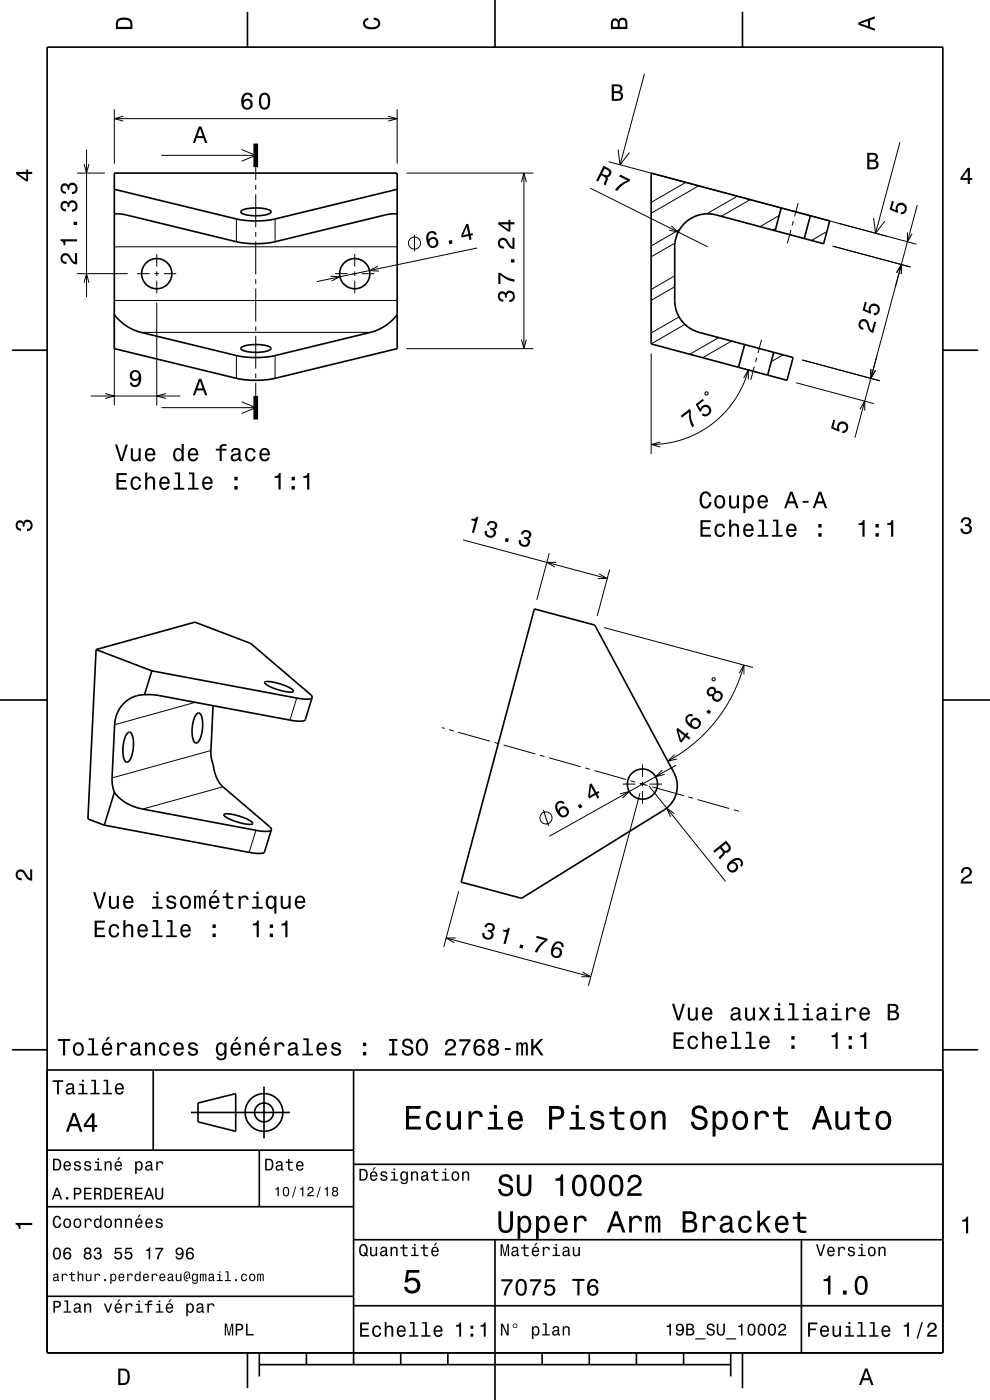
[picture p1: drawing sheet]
<svg xmlns="http://www.w3.org/2000/svg" width="210mm" height="297mm" viewBox="0 0 210 297" stroke-linecap="round" stroke-linejoin="round" font-family="sans-serif">
<g fill="none" stroke="#000" stroke-width=".21">
<path d="M136.7 15.6l-5.2 19.4M16.4 36.7h5.8M17.8 34.8l.6 1.9 .5-1.9M18.4 31.7v31.4M24.2 23.2v11.5M24.2 25.2h60.1M26.2 24.7l-2 .5 2 .5M34.3 33h20M51.3 31.7l3 1.3-3 1.2M54.3 35.5v2.7M54.3 39.2v1M82.3 24.7l2 .5-2 .5"/>
<path d="M84.3 23.2v11.5M86.3 36.7h26.8M110.6 38.7l.5-2 .5 2M111.1 36.7v37.3M125.2 39.9l24.9 12.5M129.1 34.3l54.2 14.5M131.1 31.7l.4 3.3 2-2.6M145.5 38.7l-7.4 4.2M148.2 39.4l-10.1 5.8M190.9 30.2l-5.2 19.3M16.4 58.1h10.7M17.8 60l.6-1.9 .5 1.9"/>
<path d="M24.2 52.4h60.1M29.1 58.1h2.6M32.7 58.1h1.1M33.2 53.9v2.7M33.2 57.6v1M33.2 59.6v2.6M34.7 58.1h2.7M50.1 46.5v4.8M54.3 41.2v7M54.3 49.2v1M54.3 51.2v7M54.3 59.2v1"/>
<path d="M58.4 46.5v4.8M70.1 58.6l2 .1-1.8 .9M71.1 58.1h2.7M74.8 58.1h.9M75.3 53.9v2.7M75.3 57.6v1M75.3 59.6v2.6M76.8 58.1h2.6M80.2 56.5l-1.8 .9 2 .1M87.9 49.8v3.6M101.2 52.6l-34 7.1M142.4 47.9l1.5 1.3-2-.4"/>
<path d="M143.1 58.5l-5 2.9M143.2 51.6l-5.1 2.9M144.2 48.7l-6.1 3.5M156.4 41.6l-6.5 3.8M159.1 42.4l-6.1 3.5M164.5 48.5l-.6 .3M165.3 45.7l-4.1 2.4M167.8 48.8l-.8 2.8M168.3 46.9l-.3 .9M169.3 43.1l-.8 2.8M175.4 49.1l-3.3 1.9M176.6 52.2l16.5 4.4"/>
<path d="M177.9 47.4l16.5 4.4M185.3 46.3l.4 3.2 2-2.6M190.2 57.9l1-1.8v2M192.5 49.3v2l1-1.7M194.6 43.5l-13.3 49.4M24.2 65.7v20.3M24.2 63.8h60.1M29.9 70.5h48.7M33.2 64.2v21.8M50.1 75.4v4.9M54.3 61.2v7M54.3 69.2v1"/>
<path d="M54.3 71.2v7M54.3 79.2v1M58.4 75.4v4.9M86.3 74h26.8M110.6 72l.5 2 .5-2M138.1 75v21.3M143.1 60.8l-5 2.9M144 67.2l-5.9 3.4M145.3 68.8l-7.2 4.2M152.4 71.6l-6.1 3.6M155.2 72.4l-6.1 3.5M158.6 78.4l2.1 .6"/>
<path d="M158.7 78.5l-1.1 3.2-1.8 3.3-2.1 2.5-2.6 2.4-2.9 1.9-3.2 1.4-3.4 .8-3.5 .3M160 77.8l-.8 2.8M160.5 75.9l-.2 .9M161.5 72.1l-.7 2.8M166.1 75.3l-2.5 1.4M170.2 76.4l16.5 4.4M184.7 78.3v2l1-1.8M19.3 84h19M22.3 83.5l1.9 .5-1.9 .5M34.3 86.5h20M35.2 83.5l-2 .5 2 .5M51.3 85.2l3 1.3-3 1.2"/>
<path d="M54.3 81.2v2.8M140.1 93.8l-2 .5 2 .5M149.6 83.3l.5-.1 .1 .2v.3l-.2 .1h-.3zM157.7 80.2l1-1.7v2M168.9 81.2l16.5 4.4M182.4 86.8l1-1.7v2M98.2 114.5l30.6 8.2M116.5 117.4l-2.6 9.8M118 119.3h-2l1.7 1M127.1 121.7l1.7 1h-2M128.1 133.1l31.6 8.5M129.3 120.8l-2.6 9.9"/>
<path d="M41.4 149l-17.1 4.7M44.7 159.2l-20.9 5.8M62.9 148.1l-1.4 4.7M93.7 154.4l.6 .1M95.3 154.8l.9 .3M97.2 155.3l6.7 1.9M104.9 157.5l1 .3M106.8 158.1l6.8 1.8M151.2 143.8l.5 .1-.1 .5-.5-.1zM156.8 142.8l1-1.7v2M157.8 141.1l-1.1 3.3-1.3 3-1.7 3-1.9 2.7-2.4 2.6-2.4 2.2-2.6 1.9-2.8 1.7M47.3 166.9l-17 4.7"/>
<path d="M54.3 176.1l-1.5 4.7M114.5 160.2l1 .3M115.3 171.8l1.1 3.4M116.5 160.8l6.7 1.9M124.2 162.9l.9 .3M126.1 163.5l6.7 1.9M131.5 168.4l2-.5-1.4 1.4M132.1 166.3h2.7M133.8 165.6l.9 .3M135.7 166.2l1.7 .4M135.8 168.3l-11 40.8M135.8 166.3h1"/>
<path d="M136.3 162.2v2.6M136.3 165.8v1M136.3 167.8v2.7M137.7 166.8l16.2 20.2M137.8 166.3h2.6M138.3 166.9l6.8 1.9M140.5 163.4l-1.4 1.4 1.9-.5M143 172.6l-1.6-1.2 .8 1.9M143.1 160.1l-1.5 1.4 2-.5M143.4 162.3l-26.9 15.1M146 169.1l1 .3M148 169.6l6.7 1.9"/>
<path d="M155.7 171.8l1 .3M94.6 199l30.7 8.2M96.6 199h-2l1.8 1M97.3 189.1l-3.2 11.8M123.6 206.2l1.7 1h-2"/>
<circle cx="87.9" cy="51.6" r="1.28"/>
<circle cx="115.8" cy="173.5" r="1.28"/>
</g>
<g fill="none" stroke="#000" stroke-width=".35">
<path d="M10 10h190v277h-190zM52.5 2.5v7.5M105 0v10M157.5 2.5v7.5M24.2 36.7h60.1v37.3l-26.2 6.3-3.9 .4-3.9-.4-26.1-6.3zM24.2 45.4l2.3 .1 24 5.9 3.7 .3 3.9-.4 23.8-5.7 2.4-.2M24.2 40.2l26.1 6.3 3.7 .4 2.2-.1 1.9-.3 26.2-6.3M51.2 44.7a8 8 0 0 1 6.2 0l.1 .2a2.18 2.18 0 0 1-2 .8 6.8 6.8 0 0 1-4.4-.6zM165.7 44.1l-27.6-7.4v36.3l18.6 4.9M165.7 44.1l6.2 1.7M165.7 44.1l-1.3 4.8M170.6 50.6l-18.7-5a7 7 0 0 0-8.8 6.8v11.4a7 7 0 0 0 5.2 6.7l9.6 2.6"/>
<path d="M171.9 45.8l4.1 1.1-1.3 4.8-4.1-1.1M171.9 45.8l-1.3 4.8M2.5 74.3h7.5M24.2 66.8a10.4 10.4 0 0 0 5.7 3.7l20.4 5 3.9 .4 3.9-.4 20.5-5a10.4 10.4 0 0 0 5.7-3.7M51.2 73.7a8 8 0 0 1 6.2 0l.1 .2a2.75 2.75 0 0 1-2.5 .8 5.3 5.3 0 0 1-3.9-.7zM157.9 73.1l10.3 2.8-1.3 4.8-10.2-2.8M157.9 73.1l-1.2 4.8M164.1 74.8l-1.3 4.8M200 74.3h7.5M20.4 137.8l20.9-5.8 11.9 4.5 12.7 10.8 .3 .7M20.4 137.8l-1.7 35.9 3.4 1.4M20.4 137.8l11.8 4.5"/>
<path d="M113.4 129.2l12.8 3.4 16.8 31.3a6 6 0 0 1-2.2 8l-30.2 18.7-12.8-3.5zM0 148.5h10M27 155.5l.5-.2a2.03 2.03 0 0 1 .8 2.1 5.7 5.7 0 0 1-1.1 4.2l-.3 .1a2.21 2.21 0 0 1-.8-2.2 6.4 6.4 0 0 1 .9-4zM30.6 147.4a6.4 6.4 0 0 0-6.3 6.3l-.5 11.6 .1 1.5 .4 1.3M30.6 147.4l2.9 .1 29.4 5.5a2.01 2.01 0 0 0 1.9-.4l1.4-4.6M32.2 142.3l32.5 6a1.48 1.48 0 0 0 1.5-.3M32.2 142.3l-1.6 5.1M41.7 151.5l.5-.2a2.21 2.21 0 0 1 .8 2.2 5.3 5.3 0 0 1-1.3 4.1h-.1a2.03 2.03 0 0 1-.9-2.1 6.5 6.5 0 0 1 1-4zM45.2 149.7l-.5 10 .2 1.3 .3 1.3a7.2 7.2 0 0 0 2.1 4.6l9.9 8.5 .4 .6M56.2 144.7a9 9 0 0 1 5.3 1.2l.6 .4 .2 .3a4.9 4.9 0 0 1-3.6-.4 3.6 3.6 0 0 1-2.6-1.5zM200 148.5h10M22.1 175.1l32.3 5.9a1.74 1.74 0 0 0 1.7-.3l1.5-4.7"/>
<path d="M24.3 168.1a9.4 9.4 0 0 0 6 3.5l25.4 4.7a2.02 2.02 0 0 0 1.9-.3M24.3 168.1l-2.2 7M47.5 172.8a9.5 9.5 0 0 1 5.6 1.4l.5 .5a4.8 4.8 0 0 1-3.5-.4 4.1 4.1 0 0 1-2.6-1.5zM2.5 222.7h7.5M10 227h190M32.5 227v17M40.5 236h21M42 234l8-2v8l-8-2zM56 230.5v11M75 227v62.5M200 222.7h7.5M10 244h65"/>
<path d="M10 256h65M55 244v12M75 247h125M10 275h65M75 277h125M75 263h125M105 263v34M170 263v24M52.5 287v7.5M55 289.5h100M55 287v5M65 287v2.5"/>
<path d="M85 287v2.5M95 287v2.5M115 287v2.5M125 287v2.5M135 287v2.5M145 287v2.5M155 287v5M157.5 287v7.5"/>
<circle cx="33.2" cy="58.1" r="3.2"/>
<circle cx="75.3" cy="58.1" r="3.2"/>
<circle cx="136.3" cy="166.3" r="3.2"/>
<circle cx="56" cy="236" r="2"/>
<circle cx="56" cy="236" r="4"/>
</g>
<path d="M54.3 30.5v5M54.3 84v5" fill="none" stroke="#000" stroke-width="1" stroke-linecap="butt"/>
<g fill="#000">
<path d="M25 4a2.2 2.2 0 0 0-.4 2.2h3.5v-1.2a1.42 1.42 0 0 0-1.8-1.3zM25.3 4.4a2.13 2.13 0 0 1 2.3 .3l.1 1h-2.7l.1-1z" fill-rule="evenodd"/>
<path d="M77.3 4.2l.8-.4v.4a.7 .7 0 0 0-.7 .5 .7 .7 0 0 0 .4 .8 1.7 1.7 0 0 0 2.5-.5 .9 .9 0 0 0-1-.8v-.5a1.24 1.24 0 0 1 1.4 1.1 1.24 1.24 0 0 1-1.1 1.4 2.22 2.22 0 0 1-2.5-.7l-.1-.5z" fill-rule="evenodd"/>
<path d="M129.8 4.2l-.2 .7v1.3h3.5v-1.4a.98 .98 0 0 0-.8-1 .98 .98 0 0 0-1.1 .6 .83 .83 0 0 0-1.4-.2zM130.1 4.5a.54 .54 0 0 1 .7-.1 .54 .54 0 0 1 .2 .6v.7h-1zM131.6 4.4a.62 .62 0 0 1 .7-.1 .62 .62 0 0 1 .4 .6v.8h-1.2z" fill-rule="evenodd"/>
<path d="M129.8 17.9v3.5h1.3a.98 .98 0 0 0 1.1-.7 .98 .98 0 0 0-.6-1.2 .86 .86 0 0 0 .4-1 .86 .86 0 0 0-1-.6zM130.2 18.3h.8a.53 .53 0 0 1 .6 .6 .53 .53 0 0 1-.7 .4h-.7zM130.2 19.8h.8a.61 .61 0 0 1 .7 .5 .61 .61 0 0 1-.7 .7h-.8z" fill-rule="evenodd"/>
<path d="M182.1 4.7v.6l3.5 1.2v-.4l-1-.4v-1.4l1-.4v-.4zM182.6 5l1.5-.5v1z" fill-rule="evenodd"/>
<path d="M3.4 36.5v.4l2.1 1.6h.5v-1.6h.8v-.4h-.8v-.5h-.4v.5zM4 36.9h1.6v1.1z" fill-rule="evenodd"/>
<path d="M42.2 26.8l-1.3 3.5h.5l.3-1h1.4l.4 1h.5l-1.3-3.5zM42.4 27.3l.6 1.6h-1.1z" fill-rule="evenodd"/>
<path d="M51.7 19.9l-.4 .9a1.75 1.75 0 0 0 1.1 2.5 1.15 1.15 0 0 0 1.2-1.6 1.15 1.15 0 0 0-1.9-.4 1.03 1.03 0 0 1 .8-1.2 .58 .58 0 0 1 .6 .5h.5a1.12 1.12 0 0 0-.7-.9 1.12 1.12 0 0 0-1.2 .2zM51.6 22.1a.75 .75 0 0 1 1.5 0 .75 .75 0 0 1-1.5 0zM55.2 20.1a2.67 2.67 0 0 0 .4 3.1 1.14 1.14 0 0 0 1.6-.9 2.31 2.31 0 0 0-.6-2.5l-.5-.2-.5 .2zM55.8 20.2h.7a2.38 2.38 0 0 1 0 2.6h-.7a2.37 2.37 0 0 1 0-2.6z" fill-rule="evenodd"/>
<path d="M128 35.2l-1.5 3.1 .4 .2 .6-1.3a1.09 1.09 0 0 1 1 .7l-.4 1.2 .5 .2 .4-1.4-.2-.3a.97 .97 0 0 0 .9-.9 .97 .97 0 0 0-.6-1zM128.3 35.8a1.08 1.08 0 0 1 .9 .8 .6 .6 0 0 1-.3 .5 .6 .6 0 0 1-.7-.1l-.5-.2z" fill-rule="evenodd"/>
<path d="M184 32.4v3.5h1.3a.98 .98 0 0 0 1.1-.7 .98 .98 0 0 0-.6-1.2 .86 .86 0 0 0 .4-1 .86 .86 0 0 0-1-.6zM184.4 32.8h.7a.53 .53 0 0 1 .7 .6 .53 .53 0 0 1-.7 .5h-.7zM184.4 34.3h.8a.61 .61 0 0 1 .7 .6 .61 .61 0 0 1-.7 .6h-.8z" fill-rule="evenodd"/>
<path d="M205.3 35.6l-1.6 2.1v.5h1.6v.8h.4v-.8h.5v-.4h-.5v-2.2zM205.3 36.2v1.6h-1.1z" fill-rule="evenodd"/>
<path d="M13.1 54a1.2 1.2 0 0 0-.2 1.3 1.2 1.2 0 0 0 1.2 .7v-.4a.71 .71 0 0 1-.8-.6 .71 .71 0 0 1 .5-.8 .71 .71 0 0 1 .8 .5 1.8 1.8 0 0 0 1.8 1.4v-2.4h-.5v1.9a2.23 2.23 0 0 1-1.1-1.5 1.11 1.11 0 0 0-1.7-.1zM12.8 50.8v.3a.77 .77 0 0 1 .7 .9h.4v-.8h2.5v-.4zM15.6 47v.7h.8v-.7zM13.1 42.9a1.17 1.17 0 0 0-.2 1.3 1.17 1.17 0 0 0 1.1 .6v-.4a.62 .62 0 0 1-.8-.3 .62 .62 0 0 1 .3-.8 .62 .62 0 0 1 .8 .2v.5h.4a.72 .72 0 0 1 .5-1 .72 .72 0 0 1 .9 .5 .72 .72 0 0 1-.5 .9l-.3 .1v.4a1.18 1.18 0 0 0 1.1-1.5 1.18 1.18 0 0 0-1.8-.6l-.1 .3a.86 .86 0 0 0-1.4-.2zM13.1 39.2a1.17 1.17 0 0 0-.2 1.2 1.17 1.17 0 0 0 1.1 .7v-.4a.62 .62 0 0 1-.8-.4 .62 .62 0 0 1 .3-.8 .62 .62 0 0 1 .8 .2v.5h.4a.72 .72 0 0 1 .5-.9 .72 .72 0 0 1 .9 .5 .72 .72 0 0 1-.5 .9h-.3v.5a1.18 1.18 0 0 0 1.1-1.5 1.18 1.18 0 0 0-1.8-.6l-.1 .2a.86 .86 0 0 0-1.4-.1z" fill-rule="evenodd"/>
<path d="M90.9 49.3a2.23 2.23 0 0 0 .6 3.3 1.16 1.16 0 0 0 1.4-.6 1.16 1.16 0 0 0-.5-1.5 1.16 1.16 0 0 0-1.5 .3 1.03 1.03 0 0 1 .6-1.4 .58 .58 0 0 1 .7 .4h.5a1.1 1.1 0 0 0-1.8-.5zM91 51.5a.75 .75 0 0 1 1.5 0 .75 .75 0 0 1-1.5 0zM95.2 51.1l.1 .7 .7-.1-.2-.8zM98.9 47.6l-1.1 2.3 .1 .5 1.5-.3 .2 .8 .4-.1-.1-.8 .4-.1v-.4l-.5 .1-.5-2.1zM99 48.1l.3 1.6-1.1 .2z" fill-rule="evenodd"/>
<path d="M131.6 37l2.1 1.1-.2 .4a5.3 5.3 0 0 0-2.6 2l-.4-.2a5.2 5.2 0 0 1 2.6-2l-1.8-.9z" fill-rule="evenodd"/>
<path d="M189.2 42.6l.4 .1-.4 1.5 .9 .4a1.21 1.21 0 0 1 1-1.5 1.21 1.21 0 0 1 1.3 1.2 1.21 1.21 0 0 1-1.4 1.1l.2-.4a.79 .79 0 0 0 .7-.9 .79 .79 0 0 0-.9-.7 .79 .79 0 0 0-.6 1l.1 .4-.1 .4-1.7-.8z" fill-rule="evenodd"/>
<path d="M105.9 62.1a1.17 1.17 0 0 0-.2 1.2 1.17 1.17 0 0 0 1.1 .7v-.4a.62 .62 0 0 1-.8-.4 .62 .62 0 0 1 .3-.8 .62 .62 0 0 1 .8 .2v.5h.4a.72 .72 0 0 1 .5-.9 .72 .72 0 0 1 .9 .5 .72 .72 0 0 1-.5 .9h-.4v.5a1.18 1.18 0 0 0 1.2-1.5 1.18 1.18 0 0 0-1.8-.6l-.1 .2a.86 .86 0 0 0-1.4-.1zM105.7 57.9v2.4h.5v-2a5.2 5.2 0 0 0 2.9 1.5v-.5a5.3 5.3 0 0 1-3-1.4zM108.4 55v.7h.7v-.7zM105.9 50.8a1.2 1.2 0 0 0-.2 1.3 1.2 1.2 0 0 0 1.2 .7v-.5a.71 .71 0 0 1-.9-.5 .71 .71 0 0 1 .5-.9 .71 .71 0 0 1 .9 .5 1.8 1.8 0 0 0 1.7 1.4v-2.4h-.4v1.9a2.2 2.2 0 0 1-1.2-1.4 1.11 1.11 0 0 0-1.6-.1zM105.7 47.1v.5l2.1 1.5h.5v-1.5h.8v-.5h-.8v-.5h-.4v.5zM106.3 47.6h1.6v1.1z" fill-rule="evenodd"/>
<path d="M182.3 68.1a1.16 1.16 0 0 0 .8 1.9l.1-.4a.71 .71 0 0 1-.7-.8 .71 .71 0 0 1 .7-.6 .71 .71 0 0 1 .7 .7 1.81 1.81 0 0 0 1.3 1.8l.6-2.4-.4-.1-.5 1.9a2.19 2.19 0 0 1-.7-1.8 1.07 1.07 0 0 0-1.9-.2zM183.5 64l-.5 1.8 1.7 .8 .1-.4a.8 .8 0 0 1 .1-1.3 .8 .8 0 0 1 1.2 .4 .8 .8 0 0 1-.7 1.1l-.1 .4a1.21 1.21 0 0 0 1.4-1.1 1.21 1.21 0 0 0-1.4-1.3 1.21 1.21 0 0 0-1 1.6l-.8-.4 .4-1.5z" fill-rule="evenodd"/>
<path d="M24.4 94.3l1.1 3.5h.5l1.1-3.5h-.5l-.8 3-.9-3zM27.7 95.1v1.8a.89 .89 0 0 0 .7 1 .89 .89 0 0 0 1-.5v.4h.4v-2.7h-.4v1.6a.65 .65 0 0 1-.4 .7 .65 .65 0 0 1-.8-.3v-2zM31 95.4a1.55 1.55 0 0 0 .8 2.5 1.06 1.06 0 0 0 1.1-.9h-.4l-.2 .4-.4 .1a.76 .76 0 0 1-.7-.9h1.8a1.17 1.17 0 0 0-.5-1.4 1.17 1.17 0 0 0-1.5 .2zM31.4 95.6a.66 .66 0 0 1 .8-.1 .66 .66 0 0 1 .3 .7h-1.3zM37 95.4a1.57 1.57 0 0 0 .8 2.5l.4-.1 .3-.4v.4h.5v-3.6h-.5v1.3a.89 .89 0 0 0-1.5-.1zM37.3 95.7a.62 .62 0 0 1 .7-.3 .62 .62 0 0 1 .5 .6 1.12 1.12 0 0 1-.7 1.5 1.19 1.19 0 0 1-.5-1.8zM40.1 95.4a1.54 1.54 0 0 0 .8 2.5 1.06 1.06 0 0 0 1.1-.9h-.4l-.2 .4-.4 .1a.76 .76 0 0 1-.7-.9h1.8a1.17 1.17 0 0 0-.5-1.4 1.17 1.17 0 0 0-1.5 .2zM40.5 95.6a.66 .66 0 0 1 .8-.1 .66 .66 0 0 1 .3 .7h-1.3zM45.8 95.2v.4h.8v2.2h.4v-2.2h1v-.4h-1a.5 .5 0 0 1 .7-.6h.3v-.4a1.04 1.04 0 0 0-1.4 .8v.2zM49.3 95.2l-.3 .7h.4a.55 .55 0 0 1 .7-.5 .55 .55 0 0 1 .4 .7l-.2 .1a1 1 0 0 0-1.1 .2 1 1 0 0 0-.2 1 .93 .93 0 0 0 1.6 .1l.1 .3h.6v-.3l-.3-.1v-1.6a1.02 1.02 0 0 0-1.7-.6zM49.5 96.8l1.1-.4a.77 .77 0 0 1-.2 .9 .77 .77 0 0 1-.9 .1zM52.3 95.4a1.53 1.53 0 0 0 .8 2.5 1.07 1.07 0 0 0 1.1-1.1h-.4a.67 .67 0 0 1-.6 .7 .67 .67 0 0 1-.7-.6 1.11 1.11 0 0 1 .6-1.5 .6 .6 0 0 1 .7 .6h.4a1.09 1.09 0 0 0-.8-1 1.09 1.09 0 0 0-1.1 .4zM55.3 95.4a1.54 1.54 0 0 0 .8 2.5 1.06 1.06 0 0 0 1.1-.9h-.4l-.3 .4-.3 .1a.76 .76 0 0 1-.7-.9h1.7a1.17 1.17 0 0 0-.4-1.4 1.17 1.17 0 0 0-1.5 .2zM55.7 95.6a.66 .66 0 0 1 .8-.1 .66 .66 0 0 1 .3 .7h-1.3z" fill-rule="evenodd"/>
<path d="M27.8 78.8a1.15 1.15 0 0 0 0 1.7 1.15 1.15 0 0 0 1.7-.1 1.02 1.02 0 0 1-.9 1.3 .56 .56 0 0 1-.6-.6h-.5a1.18 1.18 0 0 0 1.3 1 1.18 1.18 0 0 0 1.1-1.1 1.77 1.77 0 0 0-1.2-2.5zM28 79.6a.75 .75 0 0 1 1.5 0 .75 .75 0 0 1-1.5 0z" fill-rule="evenodd"/>
<path d="M42.2 80.4l-1.3 3.5h.5l.3-1.1h1.4l.4 1.1h.5l-1.3-3.5zM42.4 80.9l.6 1.5h-1.1z" fill-rule="evenodd"/>
<path d="M144.4 88.2l.3 .4 1.5-1.2a5.2 5.2 0 0 0 .6 3.2l.4-.3a5.2 5.2 0 0 1-.7-3.2l-.2-.3zM147.6 85.8l.9 1.6 .3-.2a.79 .79 0 0 1 .8-.9 .79 .79 0 0 1 .8 .9 .79 .79 0 0 1-1 .6l-.2-.1-.4 .3a1.21 1.21 0 0 0 1.8-.1 1.21 1.21 0 0 0-.3-1.8 1.21 1.21 0 0 0-1.7 .6l-.5-.8 1.2-1-.2-.3z" fill-rule="evenodd"/>
<path d="M176.8 89l.4 .1-.4 1.5 .8 .4a1.21 1.21 0 0 1 1-1.5 1.21 1.21 0 0 1 1.4 1.2 1.21 1.21 0 0 1-1.4 1.1l.1-.4a.8 .8 0 0 0 .7-1.1 .8 .8 0 0 0-1.2-.4 .8 .8 0 0 0-.1 1.3l-.1 .4-1.7-.8z" fill-rule="evenodd"/>
<path d="M3.6 110.6a.86 .86 0 0 1 1.4 .2 1.06 1.06 0 0 1 1.2-.5 1.06 1.06 0 0 1 .7 1.2 1.1 1.1 0 0 1-1.2 1.2v-.5a.71 .71 0 0 0 .8-1 .71 .71 0 0 0-1.3-.1v.6h-.4a.61 .61 0 0 0-.3-.8 .61 .61 0 0 0-.8 .3 .61 .61 0 0 0 .2 .8l.6 .1v.5a1.15 1.15 0 0 1-1.2-.7 1.15 1.15 0 0 1 .3-1.3z" fill-rule="evenodd"/>
<path d="M24.7 100.4v3.5h2.2v-.5h-1.7v-1.1h1.5v-.5h-1.5v-1h1.7v-.4zM28 101.4a1.53 1.53 0 0 0 .8 2.6 1.07 1.07 0 0 0 1.1-1.1h-.4a.67 .67 0 0 1-.6 .7 .67 .67 0 0 1-.7-.6 1.11 1.11 0 0 1 .6-1.6 .6 .6 0 0 1 .7 .7h.4a1.09 1.09 0 0 0-.7-1 1.09 1.09 0 0 0-1.2 .3zM30.8 100.2v3.7h.4v-1.6a.64 .64 0 0 1 .4-.8 .64 .64 0 0 1 .8 .4l.1 2h.4v-1.8a.88 .88 0 0 0-.6-1 .88 .88 0 0 0-1.1 .4v-1.3zM34.1 101.4a1.54 1.54 0 0 0 .8 2.6 1.06 1.06 0 0 0 1.1-.9h-.5l-.2 .3-.4 .2a.76 .76 0 0 1-.7-1h1.8a1.16 1.16 0 0 0-.5-1.3 1.16 1.16 0 0 0-1.4 .1zM34.4 101.7a.66 .66 0 0 1 .8-.2 .66 .66 0 0 1 .3 .8h-1.3zM37.1 100.2v.4h.7v2.9h-1v.4h2.3v-.4h-.9v-3.3zM40.1 100.2v.4h.7v2.9h-.9v.4h2.2v-.4h-.9v-3.3zM43.2 101.4a1.54 1.54 0 0 0 .8 2.6 1.05 1.05 0 0 0 1.1-.9h-.5l-.2 .3-.4 .2a.76 .76 0 0 1-.7-1h1.8a1.16 1.16 0 0 0-.5-1.3 1.16 1.16 0 0 0-1.4 .1zM43.5 101.7a.66 .66 0 0 1 .8-.2 .66 .66 0 0 1 .3 .8h-1.3zM49.7 103.1v.8h.7v-.8zM49.7 101.2v.7h.7v-.7z" fill-rule="evenodd"/>
<path d="M58.3 101v.4h.8v2.5h.4v-3.6h-.3a.77 .77 0 0 1-.9 .7zM61.9 103.1v.8h.6v-.8zM61.9 101.2v.7h.6v-.7zM64.3 101v.4h.8v2.5h.5v-3.6h-.3a.77 .77 0 0 1-1 .7z" fill-rule="evenodd"/>
<path d="M100.1 110l-.1 .4 .7 .2-.6 2.4 .4 .1 1-3.4-.4-.1a.77 .77 0 0 1-1 .4zM103.5 110.9l-.2 .5 .4 .1a.62 .62 0 0 1 .5-.7 .62 .62 0 0 1 .7 .5 .62 .62 0 0 1-.4 .7l-.5-.1-.1 .4a.72 .72 0 0 1 .8 .7 .72 .72 0 0 1-.7 .8 .72 .72 0 0 1-.7-.8v-.3l-.4-.1a1.18 1.18 0 0 0 1.1 1.5 1.18 1.18 0 0 0 1.1-1.6l-.2-.2a.9 .9 0 0 0 .6-1 .9 .9 0 0 0-.9-.8l-.8 .1zM107.3 114.1l-.2 .7 .6 .2 .2-.7zM110.7 112.8l-.2 .5 .4 .1a.62 .62 0 0 1 .5-.6 .62 .62 0 0 1 .7 .4 .62 .62 0 0 1-.4 .8l-.5-.1-.1 .4a.72 .72 0 0 1 .8 .6 .72 .72 0 0 1-.7 .8 .72 .72 0 0 1-.7-.7v-.4l-.4-.1a1.18 1.18 0 0 0 1.1 1.6 1.18 1.18 0 0 0 1.1-1.7l-.2-.2a.9 .9 0 0 0 .6-.9 .9 .9 0 0 0-.9-.8l-.8 .1z" fill-rule="evenodd"/>
<path d="M148.6 110.4v3.5h2.2v-.5h-1.8v-1.1h1.6v-.5h-1.6v-1h1.8v-.4zM151.9 111.4a1.53 1.53 0 0 0 .8 2.6 1.06 1.06 0 0 0 1.1-1.1h-.4a.67 .67 0 0 1-.7 .7 .67 .67 0 0 1-.7-.6 1.12 1.12 0 0 1 .7-1.6 .59 .59 0 0 1 .7 .6h.4a1.09 1.09 0 0 0-.8-.9 1.09 1.09 0 0 0-1.1 .3zM154.7 110.2v3.7h.4v-1.6a.63 .63 0 0 1 .4-.8 .63 .63 0 0 1 .8 .4v2h.5v-1.8a.88 .88 0 0 0-.6-1 .88 .88 0 0 0-1.1 .4v-1.3zM157.9 111.4a1.54 1.54 0 0 0 .8 2.6 1.07 1.07 0 0 0 1.1-.9h-.4l-.2 .3-.4 .2a.76 .76 0 0 1-.7-1h1.8a1.16 1.16 0 0 0-.5-1.3 1.16 1.16 0 0 0-1.5 .1zM158.3 111.7a.66 .66 0 0 1 .8-.2 .66 .66 0 0 1 .3 .8h-1.3zM160.9 110.2v.4h.7v2.9h-.9v.4h2.3v-.4h-.9v-3.3zM164 110.2v.4h.7v2.9h-1v.4h2.3v-.4h-.9v-3.3zM167 111.4a1.55 1.55 0 0 0 .8 2.6 1.07 1.07 0 0 0 1.1-.9h-.4l-.2 .3-.4 .2a.76 .76 0 0 1-.7-1h1.8a1.17 1.17 0 0 0-.5-1.3 1.17 1.17 0 0 0-1.5 .1zM167.4 111.7a.66 .66 0 0 1 .8-.2 .66 .66 0 0 1 .3 .8h-1.3zM173.6 113.1v.8h.7v-.8zM173.6 111.2v.7h.7v-.7z" fill-rule="evenodd"/>
<path d="M148.7 104.7a2.51 2.51 0 0 0 .5 3.1 1.27 1.27 0 0 0 1.7-1.3h-.4a.82 .82 0 0 1-1.1 .9 2.09 2.09 0 0 1 0-2.7 .72 .72 0 0 1 1 .7h.5a1.19 1.19 0 0 0-.8-1.1 1.19 1.19 0 0 0-1.4 .4zM151.8 105.4a1.52 1.52 0 0 0 .9 2.5 1.48 1.48 0 0 0 1.2-1.4 1.48 1.48 0 0 0-1.2-1.5l-.5 .1zM152.1 105.7a.67 .67 0 0 1 .8-.3 .67 .67 0 0 1 .4 .6 1.11 1.11 0 0 1-.6 1.5 1.17 1.17 0 0 1-.6-1.8zM154.7 105.1v1.8a.89 .89 0 0 0 .6 1 .89 .89 0 0 0 1-.5v.4h.5v-2.7h-.5v1.6a.65 .65 0 0 1-.4 .7 .65 .65 0 0 1-.8-.3v-2zM157.7 105.1v3.8h.4v-1.5a.93 .93 0 0 0 1 .5 .93 .93 0 0 0 .8-.8 1.51 1.51 0 0 0-1-2.1l-.4 .1-.4 .4v-.4zM158.3 105.7a.63 .63 0 0 1 .7-.3 .63 .63 0 0 1 .4 .6 1.13 1.13 0 0 1-.6 1.5 1.19 1.19 0 0 1-.5-1.8zM161 105.4a1.54 1.54 0 0 0 .8 2.5 1.06 1.06 0 0 0 1.1-.9h-.5l-.2 .4-.4 .1a.76 .76 0 0 1-.7-.9h1.8a1.17 1.17 0 0 0-.5-1.4 1.17 1.17 0 0 0-1.4 .2zM161.3 105.6a.66 .66 0 0 1 .8-.1 .66 .66 0 0 1 .3 .7h-1.3zM167.6 104.3l-1.3 3.5h.5l.4-1h1.4l.3 1h.5l-1.3-3.5zM167.9 104.8l.5 1.6h-1.1zM170.3 106.3v.4h1.2v-.4zM173.7 104.3l-1.3 3.5h.5l.3-1h1.4l.4 1h.5l-1.3-3.5zM173.9 104.8l.6 1.6h-1.1z" fill-rule="evenodd"/>
<path d="M182.1 111v.4h.8v2.5h.5v-3.6h-.3a.78 .78 0 0 1-1 .7zM185.7 113.1v.8h.7v-.8zM185.7 111.2v.7h.7v-.7zM188.2 111v.4h.8v2.5h.5v-3.6h-.4a.77 .77 0 0 1-.9 .7z" fill-rule="evenodd"/>
<path d="M204.1 110a1.08 1.08 0 0 1 1.4-.2 1.08 1.08 0 0 1 .4 1.3l-.3 .3a1.06 1.06 0 0 1 .5 1.2 1.06 1.06 0 0 1-1.2 .7 1.1 1.1 0 0 1-1.2-1.2h.5a.71 .71 0 0 0 1 .8 .71 .71 0 0 0 .1-1.3h-.6v-.4a.61 .61 0 0 0 .8-.3 .61 .61 0 0 0-.2-.8 .61 .61 0 0 0-.9 .2l-.1 .6h-.5z" fill-rule="evenodd"/>
<path d="M143.8 154.4l-.3 .4 .7 2.5 .3 .3 1-1.2 .7 .5 .2-.4-.6-.5 .3-.4-.3-.2-.4 .3zM143.9 155.1l1.3 1-.7 .9zM145.6 151.9a1.58 1.58 0 0 0 .7 2.3 1.26 1.26 0 0 0 1.9 .2 1.26 1.26 0 0 0 0-1.9 1.11 1.11 0 0 0-1.2-.1 1.11 1.11 0 0 0-.6 1.2 1.02 1.02 0 0 1-.5-1.4 .58 .58 0 0 1 .9-.2l.3-.4a.99 .99 0 0 0-1.5 .3zM146.7 153.5a.75 .75 0 0 1 1.5 0 .75 .75 0 0 1-1.5 0zM150.3 150.5l-.5 .6 .6 .4 .4-.5zM150.2 146.1a.89 .89 0 0 0-.2 1.2 .89 .89 0 0 0 1.1 .3 1.11 1.11 0 0 0 .9 1.3 1.11 1.11 0 0 0 1.3-1 1.03 1.03 0 0 0-.3-1.1 1.03 1.03 0 0 0-1.1-.1 .88 .88 0 0 0-.6-1 .88 .88 0 0 0-1.1 .4zM151.5 147.7a.71 .71 0 0 1 1.4 0 .71 .71 0 0 1-1.4 0zM150.3 146.8a.6 .6 0 0 1 1.2 0 .6 .6 0 0 1-1.2 0z" fill-rule="evenodd"/>
<path d="M118.1 170.2a2.12 2.12 0 0 0 1.5 3.2 1.16 1.16 0 0 0 1.1-1 1.16 1.16 0 0 0-.9-1.3 1.16 1.16 0 0 0-1.3 .8 1.03 1.03 0 0 1 .1-1.5 .58 .58 0 0 1 .8 .2l.4-.2a1.03 1.03 0 0 0-1.7-.2zM118.7 172.3a.75 .75 0 0 1 1.5 0 .75 .75 0 0 1-1.5 0zM122.6 170.9l.3 .6 .6-.3-.3-.7zM125.1 166.4l-.3 2.6 .2 .4 1.3-.8 .4 .8 .4-.2-.4-.8 .5-.2-.2-.4-.5 .3-1-1.9zM125.4 166.9l.7 1.4-.9 .5z" fill-rule="evenodd"/>
<path d="M3.6 184.7a1.22 1.22 0 0 1 2 .8l.4 .5 .4 .3v-1.9h.4v2.4a1.8 1.8 0 0 1-1.7-1.4 .71 .71 0 0 0-.9-.5 .71 .71 0 0 0-.5 .9 .71 .71 0 0 0 .9 .5v.4a1.19 1.19 0 0 1-1.2-.6 1.19 1.19 0 0 1 .2-1.4z" fill-rule="evenodd"/>
<path d="M20.1 195.3v3.5h2.2v-.4h-1.8v-1.2h1.6v-.4h-1.6v-1.1h1.8v-.4zM23.4 196.4a1.53 1.53 0 0 0 .8 2.5 1.06 1.06 0 0 0 1.1-1.1h-.4a.67 .67 0 0 1-.7 .7 .67 .67 0 0 1-.7-.6 1.12 1.12 0 0 1 .7-1.5 .59 .59 0 0 1 .7 .6h.4a1.09 1.09 0 0 0-.8-1 1.09 1.09 0 0 0-1.1 .4zM26.2 195.2v3.6h.4v-1.6a.63 .63 0 0 1 .4-.7 .63 .63 0 0 1 .8 .3v2h.5v-1.8a.88 .88 0 0 0-.6-.9 .88 .88 0 0 0-1.1 .4v-1.3zM29.4 196.4a1.54 1.54 0 0 0 .8 2.5 1.07 1.07 0 0 0 1.1-.9h-.4l-.2 .4-.4 .1a.76 .76 0 0 1-.7-.9h1.8a1.16 1.16 0 0 0-.5-1.4 1.16 1.16 0 0 0-1.5 .2zM29.8 196.6a.66 .66 0 0 1 .8-.1 .66 .66 0 0 1 .3 .7h-1.3zM32.4 195.2v.4h.7v2.8h-.9v.4h2.3v-.4h-.9v-3.2zM35.5 195.2v.4h.7v2.8h-1v.4h2.3v-.4h-.9v-3.2zM38.5 196.4a1.55 1.55 0 0 0 .8 2.5 1.07 1.07 0 0 0 1.1-.9h-.4l-.2 .4-.4 .1a.76 .76 0 0 1-.7-.9h1.8a1.17 1.17 0 0 0-.5-1.4 1.17 1.17 0 0 0-1.5 .2zM38.9 196.6a.66 .66 0 0 1 .8-.1 .66 .66 0 0 1 .3 .7h-1.3zM45.1 198.1v.7h.7v-.7zM45.1 196.1v.8h.7v-.8z" fill-rule="evenodd"/>
<path d="M19.8 189.3l1.1 3.5h.5l1.1-3.5h-.5l-.9 2.9-.9-2.9zM23.1 190.1v1.7a.89 .89 0 0 0 .6 1 .89 .89 0 0 0 1.1-.4v.4h.4v-2.7h-.4v1.5a.65 .65 0 0 1-.4 .8 .65 .65 0 0 1-.8-.3v-2zM26.4 190.3a1.54 1.54 0 0 0 .8 2.6 1.07 1.07 0 0 0 1.1-.9h-.5l-.2 .3-.4 .2a.76 .76 0 0 1-.6-1h1.7a1.16 1.16 0 0 0-.5-1.3 1.16 1.16 0 0 0-1.4 .1zM26.7 190.6a.66 .66 0 0 1 .8-.2 .66 .66 0 0 1 .4 .8h-1.3zM32.5 190.1v.4h.7v1.9h-1v.4h2.3v-.4h-.9v-2.3zM33.1 189.1v.5h.5v-.5zM35.6 190.2a.75 .75 0 0 0-.3 .8 .75 .75 0 0 0 .8 .5l.8 .4a.63 .63 0 0 1-.6 .6 .63 .63 0 0 1-.6-.6h-.5a1.07 1.07 0 0 0 1.2 1 1.07 1.07 0 0 0 1-1.2l-.5-.4-1-.3a.53 .53 0 0 1 .4-.7 .53 .53 0 0 1 .6 .5h.4a1.03 1.03 0 0 0-.7-.9 1.03 1.03 0 0 0-1 .3zM38.5 190.3a1.53 1.53 0 0 0 .9 2.6 1.48 1.48 0 0 0 1.1-1.5 1.48 1.48 0 0 0-1.1-1.4l-.5 .1zM38.8 190.6a.67 .67 0 0 1 .7-.2 .67 .67 0 0 1 .5 .6 1.11 1.11 0 0 1-.6 1.5 1.17 1.17 0 0 1-.6-1.9zM41.2 190.1v2.7h.4v-1.8l.2-.6h.3l.1 .2v2.2h.4v-2.1l.4-.4 .2 .2v.4v1.9h.4v-1.9a.69 .69 0 0 0-.5-.9l-.6 .4-.1-.3-.4-.1-.4 .3v-.2zM45.6 188.8l-.5 .9h.3l.7-.9zM44.6 190.3a1.54 1.54 0 0 0 .8 2.6 1.07 1.07 0 0 0 1.1-.9h-.4l-.3 .3-.3 .2a.76 .76 0 0 1-.7-1h1.7a1.16 1.16 0 0 0-.4-1.3 1.16 1.16 0 0 0-1.5 .1zM45 190.6a.66 .66 0 0 1 .8-.2 .66 .66 0 0 1 .3 .8h-1.3zM48 189.4v.7h-.8v.4h.8v1.8a1.05 1.05 0 0 0 1.5 .5v-.3a.68 .68 0 0 1-1-.4v-1.6h1v-.4h-1v-.7zM50.6 190.1v2.7h.5v-1.6a.66 .66 0 0 1 .3-.8 .66 .66 0 0 1 .9 .3v.2h.4a.89 .89 0 0 0-.7-.9 .89 .89 0 0 0-1 .5v-.4zM53.7 190.1v.4h.7v1.9h-.9v.4h2.3v-.4h-1v-2.3zM54.4 189.1v.5h.5v-.5zM56.7 190.3a1.57 1.57 0 0 0 .7 2.6l.5-.2 .3-.3v1.4h.4v-3.7h-.4v.4l-.2-.3a.88 .88 0 0 0-1.3 .1zM57 190.6a.62 .62 0 0 1 .7-.2 .62 .62 0 0 1 .4 .6 1.12 1.12 0 0 1-.6 1.5 1.19 1.19 0 0 1-.5-1.9zM59.5 190.1v1.7a.89 .89 0 0 0 .7 1 .89 .89 0 0 0 1-.4v.4h.5v-2.7h-.5v1.5a.65 .65 0 0 1-.4 .8 .65 .65 0 0 1-.8-.3v-2zM62.8 190.3a1.54 1.54 0 0 0 .8 2.6 1.07 1.07 0 0 0 1.1-.9h-.4l-.2 .3-.4 .2a.76 .76 0 0 1-.7-1h1.8a1.17 1.17 0 0 0-.5-1.3 1.17 1.17 0 0 0-1.5 .1zM63.2 190.6a.66 .66 0 0 1 .8-.2 .66 .66 0 0 1 .3 .8h-1.3z" fill-rule="evenodd"/>
<path d="M53.6 196v.3h.8v2.5h.5v-3.5h-.3a.78 .78 0 0 1-1 .7zM57.2 198.1v.7h.7v-.7zM57.2 196.1v.8h.7v-.8zM59.7 196v.3h.8v2.5h.5v-3.5h-.4a.77 .77 0 0 1-.9 .7z" fill-rule="evenodd"/>
<path d="M103 196.2l-.3 .4 .5 .2a.62 .62 0 0 1 .5-.7 .62 .62 0 0 1 .7 .5 .62 .62 0 0 1-.4 .7l-.5-.1-.1 .4a.72 .72 0 0 1 .8 .7 .72 .72 0 0 1-.7 .7 .72 .72 0 0 1-.7-.7v-.3l-.5-.2a1.18 1.18 0 0 0 1.2 1.6 1.18 1.18 0 0 0 1-1.6l-.2-.2a.9 .9 0 0 0 .7-1 .9 .9 0 0 0-.9-.8l-.8 .1zM106.8 197.2l-.1 .4 .7 .2-.6 2.4 .4 .1 1-3.4-.4-.1a.77 .77 0 0 1-1 .4zM110.4 200.4l-.2 .7 .6 .2 .2-.8zM113.9 198.5l-.2 .5 1.9 .5a5.2 5.2 0 0 0-2.2 2.5l.5 .1a5.3 5.3 0 0 1 2.2-2.6l.1-.4zM117.7 200l-.5 .5a1.75 1.75 0 0 0 .5 2.7 1.15 1.15 0 0 0 1.5-1.2 1.15 1.15 0 0 0-1.7-.9 1.03 1.03 0 0 1 1.1-1 .58 .58 0 0 1 .5 .7l.4 .1a1.14 1.14 0 0 0-.6-1.1 1.14 1.14 0 0 0-1.2 .2zM117.3 202.1a.74 .74 0 0 1 1.4 0 .74 .74 0 0 1-1.4 0z" fill-rule="evenodd"/>
<path d="M151.3 180.5l.3 .4 1.1-.9a.85 .85 0 0 1 .4 1.3l-.7 .6 .4 .5 .9-1.2v-.4a.97 .97 0 0 0 1.2-.4 .97 .97 0 0 0-.1-1.2l-.8-.9zM153.1 179.7l.9-.7a1.08 1.08 0 0 1 .5 1.1 .6 .6 0 0 1-.5 .4 .6 .6 0 0 1-.6-.4z" fill-rule="evenodd"/>
<path d="M155 182.6a1.26 1.26 0 0 0-.7 1.8 1.26 1.26 0 0 0 1.8 .4 1.11 1.11 0 0 0 .5-1.2 1.11 1.11 0 0 0-1.1-.8 1.03 1.03 0 0 1 1.5-.1 .58 .58 0 0 1 0 .8l.3 .4a1.18 1.18 0 0 0-.1-1.6 1.18 1.18 0 0 0-1.5-.1zM154.6 183.9a.75 .75 0 0 1 1.5 0 .75 .75 0 0 1-1.5 0z" fill-rule="evenodd"/>
<path d="M204.2 184.2a1.18 1.18 0 0 1 1.9 .3 1.18 1.18 0 0 1-1 1.7l-.5 .4-.3 .4h1.9v.4h-2.4a1.81 1.81 0 0 1 1.4-1.7 .71 .71 0 0 0 .5-.9 .71 .71 0 0 0-.9-.5 .71 .71 0 0 0-.5 .9h-.5z" fill-rule="evenodd"/>
<path d="M142.5 213l1.2 3.5h.5l1.1-3.5h-.5l-.9 2.9-.9-2.9zM145.9 213.8v1.7a.89 .89 0 0 0 .6 1 .89 .89 0 0 0 1.1-.5v.5h.4v-2.7h-.4v1.5a.65 .65 0 0 1-.4 .8 .65 .65 0 0 1-.8-.3l-.1-2zM149.2 214a1.54 1.54 0 0 0 .8 2.6 1.06 1.06 0 0 0 1.1-.9h-.5l-.2 .3-.4 .2a.76 .76 0 0 1-.7-1h1.8a1.17 1.17 0 0 0-.5-1.3 1.17 1.17 0 0 0-1.4 .1zM149.5 214.3a.66 .66 0 0 1 .8-.2 .66 .66 0 0 1 .4 .8h-1.4zM155.3 213.9l-.2 .6h.4a.55 .55 0 0 1 .6-.5 .55 .55 0 0 1 .4 .8h-.2a1.14 1.14 0 0 0-1.4 .9 .73 .73 0 0 0 .8 .8l.5-.1 .4-.3 .1 .3 .6 .1v-.4h-.2l-.1-1.6a1.02 1.02 0 0 0-.6-.8 1.02 1.02 0 0 0-1.1 .2zM155.5 215.4l1.1-.3a.77 .77 0 0 1-.2 .9 .77 .77 0 0 1-.9 0zM158 213.8v1.7a.89 .89 0 0 0 .7 1 .89 .89 0 0 0 1-.5v.5h.5v-2.7h-.5v1.5a.65 .65 0 0 1-.4 .8 .65 .65 0 0 1-.8-.3v-2zM161 213.8l.9 1.3-1 1.4h.5l.7-1.1 .7 1.1h.6l-1-1.4 .9-1.3h-.5l-.7 .9-.6-.9zM164.4 213.8v.4h.6v1.9h-.9v.4h2.3v-.4h-.9v-2.3zM165 212.8v.5h.5v-.5zM167.4 212.8v.4h.7v2.9h-1v.4h2.3v-.4h-.9v-3.3zM170.4 213.8v.4h.7v1.9h-.9v.4h2.3v-.4h-.9v-2.3zM171.1 212.8v.5h.5v-.5zM173.5 213.9l-.2 .6h.4a.55 .55 0 0 1 .6-.5 .55 .55 0 0 1 .4 .8h-.2a1 1 0 0 0-1 .2 1 1 0 0 0-.3 1.1 .94 .94 0 0 0 1.7 0l.1 .3 .5 .1v-.4h-.2l-.1-1.6a1.02 1.02 0 0 0-1.7-.6zM173.7 215.4l1.1-.3a.77 .77 0 0 1-.2 .9 .77 .77 0 0 1-.9 0zM176.5 213.8v.4h.7v1.9h-.9v.4h2.3v-.4h-1v-2.3zM177.2 212.8v.5h.5v-.5zM179.5 213.8v2.7h.4v-1.6a.67 .67 0 0 1 .4-.8 .67 .67 0 0 1 .8 .3l.1 .2h.4a.89 .89 0 0 0-.7-.9 .89 .89 0 0 0-1 .5v-.4zM182.6 214a1.54 1.54 0 0 0 .8 2.6 1.05 1.05 0 0 0 1.1-.9h-.5l-.2 .3-.4 .2a.76 .76 0 0 1-.7-1h1.8a1.16 1.16 0 0 0-.5-1.3 1.16 1.16 0 0 0-1.4 .1zM182.9 214.3a.66 .66 0 0 1 .8-.2 .66 .66 0 0 1 .4 .8h-1.4zM188.3 213v3.5h1.3a.98 .98 0 0 0 1.1-.8 .98 .98 0 0 0-.6-1.1 .86 .86 0 0 0 .4-1.1 .86 .86 0 0 0-1-.5zM188.8 213.4h.7a.53 .53 0 0 1 .6 .5 .53 .53 0 0 1-.6 .5h-.7zM188.8 214.8h.7a.61 .61 0 0 1 .7 .6 .61 .61 0 0 1-.6 .6h-.8z" fill-rule="evenodd"/>
<path d="M11.2 229.2v.3h.9v2.7h.4v-2.7h.9v-.3zM14.3 230l-.3 .5h.4a.47 .47 0 0 1 .6-.4 .47 .47 0 0 1 .3 .6l-.2 .1a.84 .84 0 0 0-1 .2 .84 .84 0 0 0 0 1.1 .9 .9 0 0 0 1.3-.2l.1 .2 .5 .1v-.3l-.3-.1v-.1v-1.2a.87 .87 0 0 0-.6-.7 .87 .87 0 0 0-.8 .2zM14.4 231.3l.9-.3a.66 .66 0 0 1-.1 .7 .66 .66 0 0 1-.8 .1zM16.8 229.9v.3h.6v1.6h-.8v.4h2v-.4h-.8v-1.9zM17.4 229.1v.4h.4v-.4zM19.4 229.1v.3h.6v2.4h-.8v.4h1.9v-.4h-.7v-2.7zM22 229.1v.3h.6v2.4h-.8v.4h1.9v-.4h-.7v-2.7zM24.6 230.1a1.32 1.32 0 0 0 .7 2.1 .9 .9 0 0 0 .9-.7h-.3l-.2 .3-.4 .1a.65 .65 0 0 1-.5-.8h1.5a1 1 0 0 0-.4-1.2 1 1 0 0 0-1.3 .2zM24.9 230.3a.57 .57 0 0 1 .7-.1 .57 .57 0 0 1 .3 .6h-1.1z" fill-rule="evenodd"/>
<path d="M12.3 220.4v.4h1.1v3.1h.4v-3.1h1.1v-.4zM15.8 221.5a1.53 1.53 0 0 0 .8 2.5 1.48 1.48 0 0 0 1.2-1.5 1.48 1.48 0 0 0-1.2-1.4l-.5 .1zM16.1 221.8a.67 .67 0 0 1 .7-.3 .67 .67 0 0 1 .5 .6 1.11 1.11 0 0 1-.7 1.5 1.17 1.17 0 0 1-.5-1.8zM18.8 220.3v.4h.7v2.8h-.9v.4h2.2v-.4h-.9v-3.2zM22.8 220l-.5 .8h.3l.7-.8zM21.9 221.5a1.54 1.54 0 0 0 .8 2.5 1.06 1.06 0 0 0 1.1-.9h-.5l-.2 .4-.4 .1a.76 .76 0 0 1-.7-.9h1.8a1.16 1.16 0 0 0-.5-1.4 1.16 1.16 0 0 0-1.4 .2zM22.2 221.7a.66 .66 0 0 1 .8-.1 .66 .66 0 0 1 .4 .7h-1.4zM24.9 221.2v2.7h.4v-1.5a.66 .66 0 0 1 .4-.8 .66 .66 0 0 1 .8 .2v.2h.5a.89 .89 0 0 0-.7-.9 .89 .89 0 0 0-1 .5v-.4zM28 221.3l-.3 .7h.4a.55 .55 0 0 1 .7-.5 .55 .55 0 0 1 .4 .7l-.2 .1a1.13 1.13 0 0 0-1.4 .9 .73 .73 0 0 0 .8 .8l.5-.1 .4-.4 .1 .4h.6v-.3l-.3-.1v-1.6a1.02 1.02 0 0 0-1.7-.6zM28.2 222.8l1.1-.3a.77 .77 0 0 1-.2 .9 .77 .77 0 0 1-.9 .1zM30.8 221.2v2.7h.4v-1.6a.63 .63 0 0 1 .4-.7 .63 .63 0 0 1 .8 .3v2h.5v-1.8a.89 .89 0 0 0-.7-1 .89 .89 0 0 0-1 .5v-.4zM34 221.5a1.53 1.53 0 0 0 .9 2.5 1.05 1.05 0 0 0 1.1-1.1h-.5a.67 .67 0 0 1-.6 .7 .67 .67 0 0 1-.7-.6 1.12 1.12 0 0 1 .7-1.5 .59 .59 0 0 1 .6 .6h.5a1.09 1.09 0 0 0-.8-1 1.09 1.09 0 0 0-1.2 .4zM37.1 221.5a1.54 1.54 0 0 0 .8 2.5 1.06 1.06 0 0 0 1.1-.9h-.5l-.2 .4-.4 .1a.76 .76 0 0 1-.7-.9h1.8a1.16 1.16 0 0 0-.5-1.4 1.16 1.16 0 0 0-1.4 .2zM37.4 221.7a.66 .66 0 0 1 .8-.1 .66 .66 0 0 1 .3 .7h-1.3zM40.2 221.3a.76 .76 0 0 0-.3 .9 .76 .76 0 0 0 .8 .5l.8 .3a.63 .63 0 0 1-.6 .6 .63 .63 0 0 1-.6-.5h-.5a1.07 1.07 0 0 0 1.2 .9 1.07 1.07 0 0 0 .9-1.2l-.4-.4-1.1-.3a.54 .54 0 0 1 .5-.7 .54 .54 0 0 1 .6 .5h.4a1.03 1.03 0 0 0-.7-.8 1.03 1.03 0 0 0-1 .2zM46.1 221.5a1.57 1.57 0 0 0 .7 2.5l.5-.1 .3-.4a.73 .73 0 0 1-.3 1 .73 .73 0 0 1-1-.4h-.4a1.1 1.1 0 0 0 1.2 .9 1.1 1.1 0 0 0 .9-1.2v-2.6h-.4v.4l-.3-.4a.89 .89 0 0 0-1.2 .3zM46.4 221.8a.63 .63 0 0 1 .7-.3 .63 .63 0 0 1 .5 .6 1.11 1.11 0 0 1-.7 1.5 1.2 1.2 0 0 1-.5-1.8zM50.2 220l-.5 .8h.3l.7-.8zM49.2 221.5a1.54 1.54 0 0 0 .8 2.5 1.06 1.06 0 0 0 1.1-.9h-.4l-.3 .4-.3 .1a.76 .76 0 0 1-.7-.9h1.7a1.17 1.17 0 0 0-.5-1.4 1.17 1.17 0 0 0-1.4 .2zM49.6 221.7a.66 .66 0 0 1 .8-.1 .66 .66 0 0 1 .3 .7h-1.3zM52 221.2v2.7h.5v-1.6a.63 .63 0 0 1 .3-.7 .63 .63 0 0 1 .8 .3l.1 2h.4v-1.8a.89 .89 0 0 0-.6-1 .89 .89 0 0 0-1.1 .5v-.4zM56.2 220l-.5 .8h.3l.7-.8zM55.3 221.5a1.54 1.54 0 0 0 .8 2.5 1.06 1.06 0 0 0 1.1-.9h-.5l-.2 .4-.4 .1a.76 .76 0 0 1-.7-.9h1.8a1.16 1.16 0 0 0-.5-1.4 1.16 1.16 0 0 0-1.4 .2zM55.6 221.7a.66 .66 0 0 1 .8-.1 .66 .66 0 0 1 .4 .7h-1.4zM58.3 221.2v2.7h.4v-1.5a.67 .67 0 0 1 .4-.8 .67 .67 0 0 1 .8 .2v.2h.5a.89 .89 0 0 0-.7-.9 .89 .89 0 0 0-1 .5v-.4zM61.4 221.3l-.3 .7h.4a.55 .55 0 0 1 .7-.5 .55 .55 0 0 1 .4 .7l-.2 .1a1 1 0 0 0-1.1 .2 1 1 0 0 0-.2 1 .94 .94 0 0 0 1.6 0l.1 .4h.6v-.3l-.3-.1v-1.6a1.02 1.02 0 0 0-1.7-.6zM61.6 222.8l1.1-.3a.77 .77 0 0 1-.2 .9 .77 .77 0 0 1-.9 .1l-.1-.4zM64.3 220.3v.4h.7v2.8h-.9v.4h2.3v-.4h-.9v-3.2zM67.4 221.5a1.54 1.54 0 0 0 .8 2.5 1.06 1.06 0 0 0 1.1-.9h-.4l-.3 .4-.3 .1a.76 .76 0 0 1-.7-.9h1.8a1.16 1.16 0 0 0-.5-1.4 1.16 1.16 0 0 0-1.5 .2zM67.8 221.7a.66 .66 0 0 1 .8-.1 .66 .66 0 0 1 .3 .7h-1.3zM70.5 221.3a.76 .76 0 0 0-.2 .9 .76 .76 0 0 0 .7 .5l.9 .3a.63 .63 0 0 1-.6 .6 .63 .63 0 0 1-.7-.5h-.4a1.07 1.07 0 0 0 1.2 .9 1.07 1.07 0 0 0 .9-1.2l-.4-.4-1.1-.3a.54 .54 0 0 1 .4-.7 .54 .54 0 0 1 .7 .5h.4a1.03 1.03 0 0 0-.7-.8 1.03 1.03 0 0 0-1.1 .2zM77 223.1v.8h.7v-.8zM77 221.2v.7h.7v-.7zM82.5 220.4v.4h.7v2.7h-.7v.4h1.8v-.4h-.7v-2.7h.7v-.4zM85.6 220.6a.96 .96 0 0 0-.3 1.1 .96 .96 0 0 0 1 .6 .77 .77 0 0 1 .9 .9 .84 .84 0 0 1-1 .3 .84 .84 0 0 1-.5-.8h-.5a1.21 1.21 0 0 0 1.5 1.3 1.21 1.21 0 0 0 .7-1.8l-.8-.3a.71 .71 0 0 1-.8-.6 .7 .7 0 0 1 .7-.6 .7 .7 0 0 1 .7 .7h.4a1.16 1.16 0 0 0-.7-1.1 1.16 1.16 0 0 0-1.3 .3zM88.5 220.8a2.53 2.53 0 0 0 .5 3.1 1.21 1.21 0 0 0 1.7-1 1.93 1.93 0 0 0-.9-2.6l-.9 .1zM89.2 220.8l.3-.1a1.7 1.7 0 0 1 .3 2.8l-.3 .1a1.69 1.69 0 0 1-.3-2.8zM94.7 220.7l-.3 .9h.5a.7 .7 0 0 1 .5-.8 .7 .7 0 0 1 .8 .5 .7 .7 0 0 1-.5 .9 1.8 1.8 0 0 0-1.4 1.7h2.4v-.4h-1.9a2.2 2.2 0 0 1 1.5-1.2 1.13 1.13 0 0 0 .1-1.7 1.13 1.13 0 0 0-1.7 .1zM97.4 220.5v.4h1.9a5.2 5.2 0 0 0-1.4 3h.5a5.3 5.3 0 0 1 1.4-3v-.4zM101 220.7l-.5 .8a1.75 1.75 0 0 0 1.2 2.5 1.15 1.15 0 0 0 1.1-1.6 1.15 1.15 0 0 0-1.9-.3 1.03 1.03 0 0 1 .8-1.3 .58 .58 0 0 1 .7 .5h.4a1.12 1.12 0 0 0-.7-.9 1.12 1.12 0 0 0-1.1 .3zM100.9 222.9a.75 .75 0 0 1 1.5 0 .75 .75 0 0 1-1.5 0zM103.9 220.6a.83 .83 0 0 0 .1 1.4 1.11 1.11 0 0 0-.4 1.6 1.11 1.11 0 0 0 1.6 .3 1.03 1.03 0 0 0 .7-.9 1.03 1.03 0 0 0-.6-1 .88 .88 0 0 0 .4-1.1 .88 .88 0 0 0-1-.5zM103.9 222.9a.75 .75 0 0 1 1.5 0 .75 .75 0 0 1-1.5 0zM104.1 221.3a.59 .59 0 0 1 1.1 0 .59 .59 0 0 1-1.1 0zM107.1 222.3v.4h1.2v-.4zM109.5 221.2v2.7h.4v-1.8l.2-.6h.3l.1 .3 .1 2.1h.3l.1-2.1 .3-.3 .2 .1 .1 .4v1.9h.4v-1.9a.69 .69 0 0 0-.6-.9l-.5 .4-.2-.3-.3-.1-.5 .4v-.3zM112.7 220.4v3.5h.4v-1.2l.5-.5 1.1 1.7h.6l-1.4-2 1.4-1.5h-.7l-1.5 1.6v-1.6z" fill-rule="evenodd"/>
<path d="M86.1 234.6v5h3.2v-.6h-2.5v-1.7h2.2v-.6h-2.2v-1.5h2.4v-.6zM90.8 236.2a2.6 2.6 0 0 0 .5 3.4 1.59 1.59 0 0 0 2.3-1.4h-.6a.95 .95 0 0 1-.9 1 .95 .95 0 0 1-1-.9 1.59 1.59 0 0 1 .9-2.1 .86 .86 0 0 1 .9 .8h.7a1.56 1.56 0 0 0-1.1-1.3 1.56 1.56 0 0 0-1.7 .5zM94.8 235.8v2.5a1.27 1.27 0 0 0 .9 1.4 1.27 1.27 0 0 0 1.5-.7v.6h.6v-3.8h-.6v2.2a.92 .92 0 0 1-.6 1.1 .92 .92 0 0 1-1.2-.4v-2.9zM99.4 235.8v3.8h.6v-2.2a.95 .95 0 0 1 .5-1.1 .95 .95 0 0 1 1.2 .3l.1 .4h.6a1.28 1.28 0 0 0-1-1.4 1.28 1.28 0 0 0-1.4 .8v-.6zM103.8 235.9v.5h1v2.7h-1.3v.5h3.2v-.5h-1.3v-3.2zM104.8 234.4v.8h.6v-.8zM108.1 236.2a2.63 2.63 0 0 0 .5 3.4 1.58 1.58 0 0 0 2.2-1.1h-.6l-.3 .5-.5 .2a1.08 1.08 0 0 1-1-1.3h2.5a1.66 1.66 0 0 0-.7-2 1.66 1.66 0 0 0-2.1 .3zM108.6 236.5a.94 .94 0 0 1 1.2-.2 .94 .94 0 0 1 .5 1h-1.9zM116.5 234.6v5h.6v-2.1h.8a1.47 1.47 0 0 0 1.8-1.2 1.47 1.47 0 0 0-1.5-1.7zM117.1 235.2a1.6 1.6 0 0 1 1.8 .5 .86 .86 0 0 1 0 .9 .86 .86 0 0 1-.9 .3h-.9zM121.1 235.9v.5h1v2.7h-1.3v.5h3.3v-.5h-1.3v-3.2zM122.1 234.4v.8h.7v-.8zM125.6 235.9a1.08 1.08 0 0 0-.3 1.2 1.08 1.08 0 0 0 1 .7l1.1 .4a.57 .57 0 0 1 .2 .6 .57 .57 0 0 1-.5 .4 .96 .96 0 0 1-1.4-.8h-.6a1.6 1.6 0 0 0 1.3 1.4 1.6 1.6 0 0 0 1.7-.8 1.13 1.13 0 0 0-1-1.6l-1.1-.3-.2-.4a.87 .87 0 0 1 .9-.5 .87 .87 0 0 1 .8 .6h.6a1.4 1.4 0 0 0-2.1-1.1zM130.4 234.7v1.2h-1.1v.5h1.1v2.6l.2 .4 .4 .3h1.4v-.5a.98 .98 0 0 1-1.4-.5v-2.3h1.4v-.5h-1.4v-1.2zM134.1 236.2a2.56 2.56 0 0 0 .5 3.4 1.72 1.72 0 0 0 1.8-.2 1.72 1.72 0 0 0 .6-1.7 1.7 1.7 0 0 0-.9-1.9 1.7 1.7 0 0 0-2 .4zM134.6 236.6a.96 .96 0 0 1 1-.4 .96 .96 0 0 1 .7 .8 1.59 1.59 0 0 1-1 2.2 1.19 1.19 0 0 1-1-1.5zM138.2 235.8v3.8h.6v-2.2a.97 .97 0 0 1 .5-1.1 .97 .97 0 0 1 1.1 .1l.1 .8v2.4h.7v-2.5a1.27 1.27 0 0 0-.9-1.4 1.27 1.27 0 0 0-1.5 .6v-.5zM147.1 234.9a1.38 1.38 0 0 0-.3 1.5 1.38 1.38 0 0 0 1.3 .9 1.26 1.26 0 0 1 1.4 .9 1.15 1.15 0 0 1-1.3 .9 1.15 1.15 0 0 1-1-1.1h-.7a1.8 1.8 0 0 0 1.7 1.8 1.8 1.8 0 0 0 1.9-1.6 1.45 1.45 0 0 0-1.5-1.4 1.02 1.02 0 0 1-1.2-.9 .99 .99 0 0 1 1.1-.8 .99 .99 0 0 1 .8 1h.7a1.67 1.67 0 0 0-1-1.6 1.67 1.67 0 0 0-1.9 .4zM151.2 235.8v5.3h.6v-2.1a1.32 1.32 0 0 0 1.4 .7 1.32 1.32 0 0 0 1.1-1.1 2.43 2.43 0 0 0-.8-2.8 1.22 1.22 0 0 0-1.7 .5v-.5zM152.1 236.6a.89 .89 0 0 1 .9-.4 .89 .89 0 0 1 .7 .8 1.61 1.61 0 0 1-.9 2.2 1.19 1.19 0 0 1-1-1.5zM155.8 236.2a2.56 2.56 0 0 0 .5 3.4 1.72 1.72 0 0 0 1.8-.2 1.72 1.72 0 0 0 .6-1.7 1.7 1.7 0 0 0-.9-1.9 1.7 1.7 0 0 0-2 .4zM156.3 236.6a.96 .96 0 0 1 1-.4 .96 .96 0 0 1 .7 .8 1.59 1.59 0 0 1-1 2.2 1.19 1.19 0 0 1-1-1.5zM160.1 235.8v3.8h.6v-2.2a.95 .95 0 0 1 .5-1.1 .95 .95 0 0 1 1.2 .3l.1 .4h.6a1.28 1.28 0 0 0-1-1.4 1.28 1.28 0 0 0-1.4 .8v-.6zM165.1 234.7v1.2h-1.1v.5h1.1v2.6l.2 .4 .4 .3h1.4v-.5a.97 .97 0 0 1-1.4-.5v-2.3h1.4v-.5h-1.4v-1.2zM174 234.6l-1.8 5h.6l.6-1.5h2l.5 1.5h.7l-1.9-5zM174.4 235.3l.7 2.2h-1.5zM177.2 235.8v2.5a1.27 1.27 0 0 0 .9 1.4 1.27 1.27 0 0 0 1.5-.7v.6h.6v-3.8h-.6v2.2a.92 .92 0 0 1-.6 1.1 .92 .92 0 0 1-1.1-.4l-.1-2.9zM182.4 234.7v1.2h-1.1v.5h1.1v2.6l.2 .4 .4 .3h1.5v-.5a.97 .97 0 0 1-1.4-.5l-.1-2.3h1.5v-.5h-1.5v-1.2zM186.1 236.2a2.56 2.56 0 0 0 .6 3.4 1.72 1.72 0 0 0 1.8-.2 1.72 1.72 0 0 0 .6-1.7 1.7 1.7 0 0 0-.9-1.9 1.7 1.7 0 0 0-2.1 .4zM186.6 236.6a.96 .96 0 0 1 1-.4 .96 .96 0 0 1 .7 .8 1.59 1.59 0 0 1-.9 2.2 1.19 1.19 0 0 1-1.1-1.5z" fill-rule="evenodd"/>
<path d="M142.9 219v3.5h2.2v-.4h-1.8v-1.2h1.6v-.4h-1.6v-1.1h1.7v-.4zM146.1 220.1a1.53 1.53 0 0 0 .9 2.5 1.05 1.05 0 0 0 1.1-1.1h-.4a.67 .67 0 0 1-.7 .7 .67 .67 0 0 1-.7-.6 1.12 1.12 0 0 1 .7-1.5 .6 .6 0 0 1 .6 .6h.5a1.09 1.09 0 0 0-.8-1 1.09 1.09 0 0 0-1.2 .4zM149 218.9v3.6h.4v-1.6a.63 .63 0 0 1 .4-.7 .63 .63 0 0 1 .8 .3v2h.5v-1.8a.88 .88 0 0 0-.6-1 .88 .88 0 0 0-1.1 .5v-1.3zM152.2 220.1a1.54 1.54 0 0 0 .8 2.5 1.05 1.05 0 0 0 1.1-.9h-.4l-.3 .4-.3 .1a.76 .76 0 0 1-.7-.9h1.8a1.16 1.16 0 0 0-.5-1.4 1.16 1.16 0 0 0-1.5 .2zM152.6 220.3a.66 .66 0 0 1 .8-.1 .66 .66 0 0 1 .3 .7h-1.3zM155.2 218.9v.4h.7v2.8h-.9v.4h2.3v-.4h-.9v-3.2zM158.2 218.9v.4h.7v2.8h-.9v.4h2.3v-.4h-.9v-3.2zM161.3 220.1a1.54 1.54 0 0 0 .8 2.5 1.06 1.06 0 0 0 1.1-.9h-.4l-.2 .4-.4 .1a.76 .76 0 0 1-.7-.9h1.8a1.17 1.17 0 0 0-.5-1.4 1.17 1.17 0 0 0-1.5 .2zM161.7 220.3a.66 .66 0 0 1 .8-.1 .66 .66 0 0 1 .3 .7h-1.3zM167.9 221.8v.7h.7v-.7zM167.9 219.8v.7h.7v-.7z" fill-rule="evenodd"/>
<path d="M176.4 219.7v.3h.8v2.5h.5v-3.5h-.4a.77 .77 0 0 1-.9 .7zM180 221.8v.7h.7v-.7zM180 219.8v.7h.7v-.7zM182.5 219.7v.3h.8v2.5h.5v-3.5h-.4a.77 .77 0 0 1-.9 .7z" fill-rule="evenodd"/>
<path d="M3.3 259.4h3.5v.5h-2.5v.8h-.3a.77 .77 0 0 0-.7-.9z" fill-rule="evenodd"/>
<path d="M11.9 252l-.9 2.5h.3l.3-.8h1l.2 .8h.4l-.9-2.5zM12.1 252.3l.4 1.1h-.8zM14 253.9v.6h.5v-.6zM15.7 252v2.5h.3v-1.1a.96 .96 0 0 0 1.3-.7 .66 .66 0 0 0-.8-.7zM16 252.3h.4a.43 .43 0 0 1 .5 .4 .43 .43 0 0 1-.5 .4h-.4zM17.8 252v2.5h1.6v-.3h-1.2v-.9h1.1v-.3h-1.1v-.7h1.2v-.3zM20 252v2.5h.3v-1.1l.7 .1 .2 1h.4l-.2-1.1-.2-.2a.69 .69 0 0 0 .3-.8 .69 .69 0 0 0-.7-.4zM20.3 252.3h.4a.43 .43 0 0 1 .5 .4 .43 .43 0 0 1-.5 .4h-.4zM22.1 252v2.5h.8a1.37 1.37 0 0 0 .7-2.2 1.56 1.56 0 0 0-1.5-.3zM22.4 252.3a.98 .98 0 0 1 1.2 .7 .98 .98 0 0 1-.7 1.2h-.5zM24.3 252v2.5h1.6v-.3h-1.2v-.9h1.1v-.3h-1.1v-.7h1.2v-.3zM26.5 252v2.5h.3v-1.1l.7 .1 .3 1h.3l-.2-1.1-.2-.2a.69 .69 0 0 0 .3-.8 .69 .69 0 0 0-.7-.4zM26.8 252.3h.4a.43 .43 0 0 1 .5 .4 .43 .43 0 0 1-.5 .4h-.4zM28.7 252v2.5h1.6v-.3h-1.3v-.9h1.1v-.3h-1.1v-.7h1.2v-.3zM31.4 252l-.9 2.5h.3l.3-.8h1l.3 .8h.3l-.9-2.5zM31.6 252.3l.4 1.1h-.8zM32.9 252v1.5a.87 .87 0 0 0 .9 1 .87 .87 0 0 0 .8-1v-1.5h-.3v1.5a.55 .55 0 0 1-.5 .7 .55 .55 0 0 1-.6-.7v-1.5z" fill-rule="evenodd"/>
<path d="M11.3 245.8v2.5h.8a1.37 1.37 0 0 0 .7-2.2 1.56 1.56 0 0 0-1.5-.3zM11.6 246.1a.98 .98 0 0 1 1.1 .7 .98 .98 0 0 1-.6 1.2h-.5zM13.7 246.6a1.04 1.04 0 0 0-.2 1.2 1.04 1.04 0 0 0 1 .5l.5-.5h-.3l-.4 .3a.54 .54 0 0 1-.5-.7h1.3a.83 .83 0 0 0-.4-.9 .83 .83 0 0 0-1 .1zM13.9 246.7l.2-.1a.48 .48 0 0 1 .5 .1 .48 .48 0 0 1 .1 .5h-.9zM15.9 246.5l-.2 .1a.68 .68 0 0 0 .9 .9l.2 .1a.43 .43 0 0 1-.4 .5 .43 .43 0 0 1-.4-.4h-.3a.74 .74 0 0 0 .9 .7 .74 .74 0 0 0 .5-1l-1-.4a.38 .38 0 0 1 .3-.5 .38 .38 0 0 1 .4 .4h.3a.77 .77 0 0 0-1.2-.4zM18 246.5l-.1 .1a.68 .68 0 0 0 .9 .9l.2 .1a.43 .43 0 0 1-.4 .5 .43 .43 0 0 1-.5-.4h-.3a.74 .74 0 0 0 .9 .7 .74 .74 0 0 0 .5-1l-.9-.4a.38 .38 0 0 1 .3-.5 .38 .38 0 0 1 .4 .4h.3a.78 .78 0 0 0-1.3-.4zM20.2 246.4v.3h.5v1.3h-.7v.3h1.6v-.3h-.6v-1.6zM20.7 245.7v.4h.3v-.4zM22.2 246.4v1.9h.3v-1.1a.45 .45 0 0 1 .4-.6 .45 .45 0 0 1 .5 .5v1.2h.3v-1.3a.63 .63 0 0 0-.5-.7 .63 .63 0 0 0-.7 .4v-.3zM25.2 245.5l-.4 .6h.3l.5-.6zM24.5 246.6a1.04 1.04 0 0 0-.2 1.2 1.04 1.04 0 0 0 1.1 .5l.5-.5h-.4l-.4 .3a.54 .54 0 0 1-.5-.7h1.3a.83 .83 0 0 0-.4-.9 .83 .83 0 0 0-1 .1zM24.8 246.7l.1-.1a.48 .48 0 0 1 .5 .1 .48 .48 0 0 1 .2 .5h-1zM28.7 246.4v2.7h.3v-1.1a.66 .66 0 0 0 .7 .4 .66 .66 0 0 0 .5-.6 .91 .91 0 0 0 0-1.1 .91 .91 0 0 0-1-.3l-.2 .3v-.3zM29.1 246.8a.45 .45 0 0 1 .5-.2 .45 .45 0 0 1 .3 .4l.1 .3a.6 .6 0 0 1-.5 .8 .85 .85 0 0 1-.4-1.3zM31.1 246.5l-.2 .4h.3a.39 .39 0 0 1 .4-.3 .39 .39 0 0 1 .3 .5h-.1a.65 .65 0 0 0-1 .4 .65 .65 0 0 0 .6 .9l.6-.3 .1 .2h.4v-.2l-.2-.1v-1.1a.72 .72 0 0 0-.5-.6 .72 .72 0 0 0-.7 .2zM31.2 247.6l.8-.3a.55 .55 0 0 1-.2 .6 .55 .55 0 0 1-.6 .1zM33.1 246.4v1.9h.4v-1.1a.47 .47 0 0 1 .2-.6 .47 .47 0 0 1 .6 .2v.2h.4a.64 .64 0 0 0-.5-.7 .64 .64 0 0 0-.8 .4v-.3z" fill-rule="evenodd"/>
<path d="M11.4 258.2a1.45 1.45 0 0 0 .7 2.3 .94 .94 0 0 0 .9-1h-.3a.59 .59 0 0 1-.8 .7 1.3 1.3 0 0 1 .2-2l.3 .1 .2 .4h.4a.85 .85 0 0 0-.6-.8 .85 .85 0 0 0-1 .3zM13.6 258.7a1.04 1.04 0 0 0-.1 1.3 1.04 1.04 0 0 0 1.1 .5 1.04 1.04 0 0 0 .5-1.3 1.04 1.04 0 0 0-1.2-.7zM13.9 258.9a.48 .48 0 0 1 .5-.1 .48 .48 0 0 1 .3 .4 .66 .66 0 0 1 0 .7 .66 .66 0 0 1-.7 .3 .97 .97 0 0 1-.1-1.3zM15.8 258.7a1.04 1.04 0 0 0-.2 1.3 1.04 1.04 0 0 0 1.2 .5 1.04 1.04 0 0 0 .5-1.3 1.04 1.04 0 0 0-1.2-.7zM16 258.9a.48 .48 0 0 1 .6-.1 .48 .48 0 0 1 .3 .4 .66 .66 0 0 1 0 .7 .66 .66 0 0 1-.7 .3 .97 .97 0 0 1-.2-1.3zM18 258.5v2h.3v-1.1a.47 .47 0 0 1 .2-.6 .47 .47 0 0 1 .6 .2l.1 .1h.3a.64 .64 0 0 0-.5-.6 .64 .64 0 0 0-.7 .4v-.4zM20.1 258.7a1.07 1.07 0 0 0-.2 1.1 1.07 1.07 0 0 0 .9 .7l.4-.3v.3h.3v-2.6h-.3v.9a.64 .64 0 0 0-1.1-.1zM20.4 258.9a.44 .44 0 0 1 .4-.1 .44 .44 0 0 1 .4 .4 .65 .65 0 0 1 0 .7 .65 .65 0 0 1-.7 .3 .98 .98 0 0 1-.1-1.3zM22.3 258.7a1.04 1.04 0 0 0-.1 1.3 1.04 1.04 0 0 0 1.1 .5 1.04 1.04 0 0 0 .5-1.3 1.04 1.04 0 0 0-1.2-.7zM22.5 258.9a.48 .48 0 0 1 .6-.1 .48 .48 0 0 1 .3 .4 .66 .66 0 0 1 0 .7 .66 .66 0 0 1-.7 .3 .97 .97 0 0 1-.2-1.3zM24.3 258.5v2h.4v-1.1a.45 .45 0 0 1 .3-.7 .45 .45 0 0 1 .5 .6v1.2h.4v-1.3a.63 .63 0 0 0-.5-.7 .63 .63 0 0 0-.7 .3v-.3zM26.5 258.5v2h.3v-1.1a.45 .45 0 0 1 .4-.7 .45 .45 0 0 1 .5 .6v1.2h.3v-1.3a.63 .63 0 0 0-.4-.7 .63 .63 0 0 0-.8 .3v-.3zM29.5 257.7l-.3 .6h.2l.5-.6zM28.9 258.7a1.04 1.04 0 0 0-.2 1.2 1.04 1.04 0 0 0 1 .6l.5-.6h-.3l-.4 .4a.54 .54 0 0 1-.5-.7h1.2a.83 .83 0 0 0-.3-1 .83 .83 0 0 0-1 .1zM29.1 258.9l.1-.1a.48 .48 0 0 1 .5 .1 .48 .48 0 0 1 .2 .4h-.9zM31 258.7a1.04 1.04 0 0 0-.2 1.2 1.04 1.04 0 0 0 1.1 .6l.5-.6h-.3a.49 .49 0 0 1-.7 .3 .49 .49 0 0 1-.3-.6h1.3a.83 .83 0 0 0-.3-1 .83 .83 0 0 0-1.1 .1zM31.3 258.9l.1-.1a.48 .48 0 0 1 .5 .1 .48 .48 0 0 1 .2 .4h-1zM33.2 258.6l-.1 .2a.69 .69 0 0 0 .8 .9l.3 .1a.43 .43 0 0 1-.4 .5 .43 .43 0 0 1-.5-.4h-.3a.74 .74 0 0 0 .9 .7 .74 .74 0 0 0 .5-1.1l-1-.3a.38 .38 0 0 1 .3-.5 .38 .38 0 0 1 .5 .3h.3a.78 .78 0 0 0-1.3-.4z" fill-rule="evenodd"/>
<path d="M15.4 236.1l-1.4 4h.5l.4-1.2h1.6l.5 1.2h.5l-1.5-4zM15.7 236.7l.7 1.7h-1.3zM19.5 236.2l-1.7 2.4v.5h1.7v1h.5v-1h.6v-.5h-.6v-2.4zM19.5 236.9v1.7h-1.3z" fill-rule="evenodd"/>
<path d="M56.2 245.8v2.5h.9a1.37 1.37 0 0 0 .7-2.2 1.55 1.55 0 0 0-1.6-.3zM56.6 246.1a.98 .98 0 0 1 1.1 .7 .98 .98 0 0 1-.6 1.2h-.5zM58.7 246.5l-.2 .4h.3a.39 .39 0 0 1 .5-.3 .39 .39 0 0 1 .3 .5h-.2a.65 .65 0 0 0-.9 .4 .65 .65 0 0 0 .5 .9l.7-.3v.2h.4v-.2l-.1-.1-.1-1.1a.72 .72 0 0 0-.4-.6 .72 .72 0 0 0-.8 .2zM58.8 247.6l.8-.3a.55 .55 0 0 1-.1 .6 .55 .55 0 0 1-.7 .1zM61.1 245.9v.5h-.5v.3h.5v1.3a.75 .75 0 0 0 1 .4v-.3l-.6-.1-.1-.4v-.9h.7v-.3h-.7v-.5zM63 246.6a1.04 1.04 0 0 0-.2 1.2 1.04 1.04 0 0 0 1.1 .5l.5-.5h-.4l-.4 .3a.54 .54 0 0 1-.5-.7h1.3a.83 .83 0 0 0-.4-.9 .83 .83 0 0 0-1 .1zM63.3 246.7l.1-.1a.47 .47 0 0 1 .5 .1 .47 .47 0 0 1 .2 .5h-1z" fill-rule="evenodd"/>
<path d="M58.4 252.1v.3h.5v1.4h.2v-2zM60.1 252a1.15 1.15 0 0 0 .6 1.8 1.16 1.16 0 0 0 .5-1.8 .63 .63 0 0 0-1.1 0zM60.5 252.1l.2-.1a.98 .98 0 0 1 0 1.6l-.2-.1-.2-.4v-.6zM62.6 251.7l-.7 2.3h.2l.7-2.3zM63.6 252.1v.3h.5v1.4h.2v-2zM65.4 251.9l-.2 .6h.3a.4 .4 0 0 1 .3-.5 .4 .4 0 0 1 .5 .3 .4 .4 0 0 1-.3 .5l-.2 .1a.94 .94 0 0 0-.6 .9h1.3v-.3h-1l.4-.4a.67 .67 0 0 0 .6-1 .67 .67 0 0 0-1.1-.2zM67.8 251.7l-.6 2.3h.2l.6-2.3zM68.8 252.1v.3h.5v1.4h.2v-2zM70.6 251.9l-.1 .5 .2 .3a.62 .62 0 0 0-.1 .9 .62 .62 0 0 0 .9 0 .62 .62 0 0 0-.1-.9 .58 .58 0 0 0 .1-.9 .58 .58 0 0 0-.9 .1zM70.7 253.2a.41 .41 0 0 1 .8 0 .41 .41 0 0 1-.8 0zM70.7 252.3a.35 .35 0 0 1 .7 0 .35 .35 0 0 1-.7 0z" fill-rule="evenodd"/>
<path d="M76.2 248v2.5h.9a1.37 1.37 0 0 0 .7-2.2 1.58 1.58 0 0 0-1.6-.3zM76.6 248.3a.98 .98 0 0 1 1.1 .7 .98 .98 0 0 1-.6 1.2h-.5zM79.4 247.7l-.4 .6h.2l.5-.6zM78.7 248.7a1.04 1.04 0 0 0-.2 1.2 1.04 1.04 0 0 0 1 .6l.5-.6h-.3l-.4 .4a.54 .54 0 0 1-.5-.7h1.3a.83 .83 0 0 0-.4-1 .83 .83 0 0 0-1 .1zM78.9 248.9l.2-.1a.47 .47 0 0 1 .5 .1 .47 .47 0 0 1 .1 .4h-.9zM80.9 248.6l-.2 .2a.69 .69 0 0 0 .9 .9l.2 .1a.43 .43 0 0 1-.4 .5 .43 .43 0 0 1-.4-.4h-.3a.74 .74 0 0 0 .9 .7 .74 .74 0 0 0 .5-1.1l-1-.3a.38 .38 0 0 1 .3-.5 .38 .38 0 0 1 .4 .4l.3-.1a.78 .78 0 0 0-1.2-.4zM83 248.6v.3h.5v1.3h-.7v.3h1.7v-.3h-.7v-1.6zM83.5 247.9v.3h.3v-.3zM85.1 248.7a1.06 1.06 0 0 0-.2 1.1 1.06 1.06 0 0 0 .9 .7l.4-.3a.52 .52 0 0 1-.2 .7 .52 .52 0 0 1-.7-.3h-.3a.78 .78 0 0 0 .9 .6 .78 .78 0 0 0 .6-.8v-1.9h-.3v.3l-.2-.2a.64 .64 0 0 0-.9 .1zM85.4 248.9a.45 .45 0 0 1 .4-.1 .45 .45 0 0 1 .4 .4 .65 .65 0 0 1 0 .7 .65 .65 0 0 1-.7 .3l-.2-.4zM87.2 248.5v2h.3v-1.1a.45 .45 0 0 1 .3-.6 .45 .45 0 0 1 .5 .2l.1 1.5h.3v-1.3a.63 .63 0 0 0-.5-.7 .63 .63 0 0 0-.7 .3v-.3zM89.6 248.6l-.2 .5h.3a.39 .39 0 0 1 .4-.4 .39 .39 0 0 1 .3 .6h-.1a.65 .65 0 0 0-1 .4 .65 .65 0 0 0 .6 .8l.6-.3 .1 .2 .4 .1v-.3h-.2v-1.1a.73 .73 0 0 0-1.2-.5zM89.7 249.7l.8-.2a.55 .55 0 0 1-.2 .6 .55 .55 0 0 1-.6 .1zM91.9 248v.6h-.5v.3h.5l.1 1.3a.75 .75 0 0 0 1 .3v-.3l-.7-.1v-.3v-.9h.7v-.3h-.7v-.6zM93.8 248.6v.3h.5v1.3h-.6v.3h1.6v-.3h-.6v-1.6zM94.3 247.9v.3h.4v-.3zM96 248.7a1.04 1.04 0 0 0-.2 1.3 1.04 1.04 0 0 0 1.2 .5 1.04 1.04 0 0 0 .4-1.3 1.04 1.04 0 0 0-1.2-.7zM96.2 248.9a.48 .48 0 0 1 .5-.1 .48 .48 0 0 1 .4 .4 .66 .66 0 0 1 0 .7 .66 .66 0 0 1-.7 .3 .97 .97 0 0 1-.2-1.3zM98 248.5v2h.3v-1.1a.49 .49 0 0 1 .3-.6 .49 .49 0 0 1 .5 .1l.1 1.6h.3v-1.3a.63 .63 0 0 0-.4-.7 .63 .63 0 0 0-.8 .3v-.3z" fill-rule="evenodd"/>
<path d="M105.7 257v2.8a1.57 1.57 0 0 0 1.6 1.8 1.57 1.57 0 0 0 1.5-1.8v-2.8h-.6v2.8a.99 .99 0 0 1-.9 1.2 .99 .99 0 0 1-1-1.2v-2.8zM109.8 258v4.8h.6v-1.9a1.19 1.19 0 0 0 1.3 .7 1.19 1.19 0 0 0 .9-1.1 1.94 1.94 0 0 0-1.2-2.6 1.07 1.07 0 0 0-1 .6v-.5zM110.6 258.7a.81 .81 0 0 1 .9-.3 .81 .81 0 0 1 .6 .7 1.45 1.45 0 0 1-.8 2 1.52 1.52 0 0 1-.7-2.4zM113.7 258v4.8h.6v-1.9a1.19 1.19 0 0 0 1.3 .7 1.19 1.19 0 0 0 .9-1.1 1.94 1.94 0 0 0-1.2-2.6 1.06 1.06 0 0 0-1 .6v-.5zM114.5 258.7a.81 .81 0 0 1 .9-.3 .81 .81 0 0 1 .6 .7 1.45 1.45 0 0 1-.8 2 1.52 1.52 0 0 1-.7-2.4zM117.9 258.4a1.98 1.98 0 0 0 1.1 3.2 1.36 1.36 0 0 0 1.4-1.1h-.6l-.3 .4-.5 .2a.97 .97 0 0 1-.9-1.2h2.3a1.5 1.5 0 0 0-.6-1.8 1.5 1.5 0 0 0-1.9 .3zM118.4 258.6a.85 .85 0 0 1 1-.1 .85 .85 0 0 1 .4 .9h-1.7zM121.8 258v3.5h.5v-2a.85 .85 0 0 1 .5-1 .85 .85 0 0 1 1.1 .3v.3h.6a1.15 1.15 0 0 0-.9-1.2 1.15 1.15 0 0 0-1.3 .7v-.6zM130.4 257l-1.7 4.5h.6l.5-1.4h1.8l.5 1.4h.6l-1.7-4.5zM130.7 257.6l.7 2h-1.4zM133.5 258v3.5h.5v-2a.85 .85 0 0 1 .5-1 .85 .85 0 0 1 1.1 .3v.3h.6a1.15 1.15 0 0 0-.9-1.2 1.15 1.15 0 0 0-1.3 .7v-.6zM136.9 258v3.5h.6v-2.4a.65 .65 0 0 1 .4-.8 .52 .52 0 0 1 .4 .7v2.5h.5v-2.4a.64 .64 0 0 1 .4-.8l.3 .2 .1 .5v2.5h.5v-2.4a.89 .89 0 0 0-.7-1.2l-.4 .1-.3 .4-.2-.4-.4-.1-.4 .1-.3 .4v-.4zM144.8 257v4.5h1.7a1.26 1.26 0 0 0 1.4-1 1.26 1.26 0 0 0-.8-1.5 1.1 1.1 0 0 0 .6-1.3 1.1 1.1 0 0 0-1.3-.7zM145.4 257.5h.9a.68 .68 0 0 1 .8 .7 .68 .68 0 0 1-.8 .6h-.9zM145.4 259.4h1a.78 .78 0 0 1 .9 .7 .78 .78 0 0 1-.9 .8h-1zM149.1 258v3.5h.6v-2a.85 .85 0 0 1 .4-1 .85 .85 0 0 1 1.1 .3v.3h.6a1.15 1.15 0 0 0-.9-1.2 1.15 1.15 0 0 0-1.3 .7v-.6zM153.1 258.2l-.2 .3-.1 .5h.5a.71 .71 0 0 1 .9-.7 .71 .71 0 0 1 .5 1l-.3 .1a1.47 1.47 0 0 0-1.7 1.2 .93 .93 0 0 0 1 1l.6-.2 .5-.4 .2 .4 .7 .1v-.5h-.3l-.1-2.1a1.31 1.31 0 0 0-2.2-.7zM153.4 260.1l1.4-.4a.99 .99 0 0 1-.3 1.1 .99 .99 0 0 1-1.1 .1l-.2-.4zM157 258.4a1.96 1.96 0 0 0 1 3.2 1.36 1.36 0 0 0 1.5-1.4h-.6a.86 .86 0 0 1-.8 .9 .86 .86 0 0 1-.9-.8 1.44 1.44 0 0 1 .9-1.9 .77 .77 0 0 1 .8 .7h.6a1.4 1.4 0 0 0-1-1.2 1.4 1.4 0 0 0-1.5 .5zM160.7 256.8v4.7h.5v-1.3l.6-.5 1 1.8h.7l-1.3-2.2 1.3-1.3h-.7l-1.6 1.6v-2.8zM164.8 258.4a1.98 1.98 0 0 0 1 3.2 1.36 1.36 0 0 0 1.4-1.1h-.6l-.2 .4-.5 .2a.97 .97 0 0 1-.9-1.2h2.3a1.5 1.5 0 0 0-.7-1.8 1.5 1.5 0 0 0-1.8 .3zM165.2 258.6a.85 .85 0 0 1 1.1-.1 .85 .85 0 0 1 .4 .9h-1.7zM169.1 257.1v1h-.9v.5h.9l.1 2.3 .2 .4 .3 .2 .6 .1h.7v-.5a.88 .88 0 0 1-1.3-.5v-2h1.3v-.5h-1.3v-1z" fill-rule="evenodd"/>
<path d="M106.2 249.4a1.24 1.24 0 0 0-.3 1.4 1.24 1.24 0 0 0 1.1 .8 1.12 1.12 0 0 1 1.3 .9 1.03 1.03 0 0 1-1.1 .8 1.03 1.03 0 0 1-1-1.1h-.5a1.62 1.62 0 0 0 1.5 1.6 1.62 1.62 0 0 0 1.7-1.4 1.31 1.31 0 0 0-1.4-1.3l-.5-.1a.75 .75 0 0 1-.5-1 .75 .75 0 0 1 1.1-.3l.5 .4 .1 .4h.6a1.5 1.5 0 0 0-.9-1.4 1.5 1.5 0 0 0-1.7 .3zM109.6 249.2v2.8a1.57 1.57 0 0 0 1.6 1.8 1.57 1.57 0 0 0 1.5-1.8v-2.8h-.6v2.8a.99 .99 0 0 1-.9 1.3 .99 .99 0 0 1-1-1.3v-2.8zM117.8 250v.5h1.1v3.2h.6v-4.5h-.5a1 1 0 0 1-1.2 .8zM121.7 249.8a4 4 0 0 0 0 3.4 1.46 1.46 0 0 0 1.6 .6 1.46 1.46 0 0 0 1-1.3 2.96 2.96 0 0 0-.7-3.2l-.7-.1-.7 .1zM122.5 249.8l.4-.1 .4 .1a3 3 0 0 1 0 3.4l-.4 .1-.4-.1a3 3 0 0 1 0-3.4zM125.6 249.8a4 4 0 0 0 0 3.4 1.46 1.46 0 0 0 1.6 .6 1.46 1.46 0 0 0 1-1.3 2.97 2.97 0 0 0-.7-3.2l-.7-.1-.7 .1zM126.4 249.8l.4-.1 .4 .1a3.1 3.1 0 0 1 0 3.4l-.4 .1-.4-.1a3.1 3.1 0 0 1 0-3.4zM129.5 249.8a4 4 0 0 0 0 3.4 1.46 1.46 0 0 0 1.6 .6 1.46 1.46 0 0 0 1-1.3 2.96 2.96 0 0 0-.7-3.2l-.7-.1-.7 .1zM130.3 249.8l.4-.1 .4 .1a3 3 0 0 1 0 3.4l-.4 .1-.4-.1a3 3 0 0 1 0-3.4zM133.5 249.6l-.3 .5-.1 .7h.6a.91 .91 0 0 1 .7-1.1 .91 .91 0 0 1 1.1 .7 .91 .91 0 0 1-.7 1.1 2.31 2.31 0 0 0-1.8 2.2h3.1v-.6h-2.4a2.16 2.16 0 0 1 1.4-1.2 1.47 1.47 0 0 0 .8-2.2 1.47 1.47 0 0 0-2.4-.1z" fill-rule="evenodd"/>
<path d="M11.4 265a1.44 1.44 0 0 0 .7 2.2 1.45 1.45 0 0 0 .6-2.2 .79 .79 0 0 0-1.3 0zM11.8 265h.5a1.69 1.69 0 0 1 0 1.9h-.5a1.69 1.69 0 0 1 0-1.9zM13.8 264.8a1.72 1.72 0 0 0 .1 2.3 .83 .83 0 0 0 1.1-.2 .83 .83 0 0 0-.1-1.1 .83 .83 0 0 0-1.2 0 .74 .74 0 0 1 .6-.9l.4 .1 .1 .3h.3a.8 .8 0 0 0-.5-.6 .8 .8 0 0 0-.8 .1zM13.7 266.4a.55 .55 0 0 1 1.1 0 .55 .55 0 0 1-1.1 0zM18 264.8l-.1 .2a.57 .57 0 0 0 .2 .8 .78 .78 0 0 0-.1 1.2 .78 .78 0 0 0 1.2 0 .78 .78 0 0 0-.2-1.2 .68 .68 0 0 0 .2-1 .68 .68 0 0 0-.9-.1zM18.1 266.5a.51 .51 0 0 1 1 0 .51 .51 0 0 1-1 0zM18.2 265.3a.42 .42 0 0 1 .8 0 .42 .42 0 0 1-.8 0zM20.1 264.8l-.2 .7h.3a.44 .44 0 0 1 .3-.6 .44 .44 0 0 1 .5 .2 .44 .44 0 0 1-.1 .6h-.4v.3a.52 .52 0 0 1 .7 .3 .52 .52 0 0 1-.3 .7 .52 .52 0 0 1-.7-.4v-.2h-.3a.84 .84 0 0 0 1 .8 .84 .84 0 0 0 .5-1.3l-.2-.1a.72 .72 0 0 0 0-1.1 .72 .72 0 0 0-1.1 .1zM24.5 264.7l-.2 1.3h.3a.57 .57 0 0 1 .8-.1 .57 .57 0 0 1 0 .9 .57 .57 0 0 1-.9-.3h-.3a.86 .86 0 0 0 1.1 .7 .86 .86 0 0 0 .6-1.1 .86 .86 0 0 0-1.3-.4l.1-.7h1.1v-.3zM26.6 264.7l-.2 1.3h.3a.57 .57 0 0 1 .9-.1 .57 .57 0 0 1 0 .9 .57 .57 0 0 1-.9-.3h-.3a.86 .86 0 0 0 1 .8 .86 .86 0 0 0 .6-1.2 .86 .86 0 0 0-1.2-.4l.1-.7h1.1v-.3zM31 265.1v.3h.5v1.8h.4v-2.6h-.3a.55 .55 0 0 1-.6 .5zM32.9 264.7v.3h1.4a3.7 3.7 0 0 0-1 2.2h.3a3.8 3.8 0 0 1 1-2.2v-.3zM37.5 264.9a.82 .82 0 0 0-.1 1.2 .82 .82 0 0 0 1.2-.1 .73 .73 0 0 1-.6 .9l-.3-.1-.1-.3h-.4a.88 .88 0 0 0 1.1 .7 .88 .88 0 0 0 .7-1.1 1.01 1.01 0 0 0-.3-1.2 1.01 1.01 0 0 0-1.2 0zM37.6 265.5a.53 .53 0 0 1 1 0 .53 .53 0 0 1-1 0zM39.8 264.8a1.72 1.72 0 0 0 .1 2.3 .83 .83 0 0 0 1.1-.2 .83 .83 0 0 0-.1-1.1 .83 .83 0 0 0-1.1 0 .74 .74 0 0 1 .6-.9l.3 .1 .1 .3h.3a.8 .8 0 0 0-.5-.6 .8 .8 0 0 0-.8 .1zM39.7 266.4a.55 .55 0 0 1 1.1 0 .55 .55 0 0 1-1.1 0z" fill-rule="evenodd"/>
<path d="M11.3 276v2.5h.4v-1.1a.96 .96 0 0 0 1.2-.7 .67 .67 0 0 0-.7-.7zM11.7 276.3h.4a.43 .43 0 0 1 .5 .4 .43 .43 0 0 1-.5 .4h-.4zM13.6 275.9v.3h.5v2h-.6v.3h1.6v-.3h-.6v-2.3zM15.9 276.6l-.2 .5h.3a.39 .39 0 0 1 .5-.4 .39 .39 0 0 1 .2 .6h-.1a.65 .65 0 0 0-.9 .4 .65 .65 0 0 0 .5 .8l.6-.3 .1 .2 .4 .1v-.3h-.2v-1.1a.73 .73 0 0 0-1.2-.5zM16 277.7l.8-.2a.55 .55 0 0 1-.2 .6 .55 .55 0 0 1-.6 .1zM17.8 276.5v2h.4v-1.1a.45 .45 0 0 1 .2-.6 .45 .45 0 0 1 .6 .2v1.5h.3v-1.3a.63 .63 0 0 0-.4-.7 .63 .63 0 0 0-.8 .3v-.3zM22 276.5l.8 2h.3l.7-2h-.3l-.6 1.6-.5-1.6zM25.2 275.7l-.4 .6h.3l.5-.6zM24.5 276.7a1.04 1.04 0 0 0-.2 1.2 1.04 1.04 0 0 0 1.1 .6l.5-.6h-.4l-.4 .4a.54 .54 0 0 1-.5-.7h1.3a.83 .83 0 0 0-.4-1 .83 .83 0 0 0-1 .1zM24.8 276.9l.1-.1a.48 .48 0 0 1 .5 .1 .48 .48 0 0 1 .2 .4h-1zM26.6 276.5v2h.4v-1.1a.47 .47 0 0 1 .2-.6 .47 .47 0 0 1 .6 .2v.1h.4a.64 .64 0 0 0-.5-.6 .64 .64 0 0 0-.8 .4v-.4zM28.8 276.6v.3h.5v1.3h-.6v.3h1.6v-.3h-.6v-1.6zM29.3 275.9v.3h.4v-.3zM30.7 276.6v.3h.6v1.6h.3v-1.6h.7v-.3h-.7v-.3l.7-.1v-.3a.68 .68 0 0 0-.7 0 .68 .68 0 0 0-.3 .7zM33.2 276.6v.3h.5v1.3h-.7v.3h1.6v-.3h-.6v-1.6zM33.7 275.9v.3h.3v-.3zM36.1 275.7l-.4 .6h.2l.5-.6zM35.4 276.7a1.04 1.04 0 0 0-.2 1.2 1.04 1.04 0 0 0 1 .6l.5-.6h-.3l-.4 .4a.54 .54 0 0 1-.5-.7h1.2a.83 .83 0 0 0-.3-1 .83 .83 0 0 0-1 .1zM35.6 276.9l.2-.1a.47 .47 0 0 1 .5 .1 .47 .47 0 0 1 .1 .4h-.9zM39.5 276.5v2.7h.3v-1a.66 .66 0 0 0 .7 .3 .66 .66 0 0 0 .6-.6 .91 .91 0 0 0 0-1 .91 .91 0 0 0-1-.3l-.3 .2v-.3zM40 276.9a.45 .45 0 0 1 .5-.1 .45 .45 0 0 1 .3 .4v.3a.6 .6 0 0 1-.5 .8 .84 .84 0 0 1-.3-1.4zM41.9 276.6l-.2 .5h.3a.39 .39 0 0 1 .5-.4 .39 .39 0 0 1 .2 .6h-.1a.65 .65 0 0 0-.9 .4 .65 .65 0 0 0 .5 .8l.6-.3 .1 .2 .4 .1v-.3h-.2v-1.1a.73 .73 0 0 0-1.2-.5zM42 277.7l.8-.2a.55 .55 0 0 1-.1 .6 .55 .55 0 0 1-.7 .1zM44 276.5v2h.3v-1.1a.47 .47 0 0 1 .3-.6 .47 .47 0 0 1 .6 .2v.1h.3a.64 .64 0 0 0-.5-.6 .64 .64 0 0 0-.7 .4v-.4z" fill-rule="evenodd"/>
<path d="M11.4 270.3l-.1 .4h.2a.31 .31 0 0 1 .4-.3 .31 .31 0 0 1 .2 .4 .61 .61 0 0 0-.7 .2 .61 .61 0 0 0-.1 .7 .59 .59 0 0 0 .9-.1v.1l.4 .1-.2-.2v-1a.58 .58 0 0 0-.4-.4 .58 .58 0 0 0-.6 .1zM11.5 271.2l.7-.2v.2a.34 .34 0 0 1-.4 .4 .34 .34 0 0 1-.3-.4zM13.1 270.2v1.6h.3l.1-1.3 .4-.1 .2 .3h.2a.51 .51 0 0 0-.4-.5 .51 .51 0 0 0-.6 .3v-.3zM15.1 269.8v.5h-.5v.2h.5v1a.6 .6 0 0 0 .8 .3v-.2l-.5-.1-.1-.3v-.7h.6v-.2h-.6v-.5zM16.5 269.7v2.1h.2l.1-1.1 .3-.3 .3 .2v1.2h.3v-1a.5 .5 0 0 0-.4-.6 .5 .5 0 0 0-.6 .3v-.8zM18.2 270.2v1a.51 .51 0 0 0 .4 .6 .51 .51 0 0 0 .6-.3v.3h.2v-1.6h-.3v1.1l-.4 .3-.2-.2v-1.2zM20 270.2v1.6h.3l.1-1.3 .4-.1 .2 .3h.3a.51 .51 0 0 0-.4-.5 .51 .51 0 0 0-.6 .3v-.3zM22.1 271.3v.5h.4v-.5zM23.4 270.2v2.2h.3v-.9a.53 .53 0 0 0 .5 .3 .53 .53 0 0 0 .5-.4 .73 .73 0 0 0-.1-.9 .73 .73 0 0 0-.8-.3l-.1 .3v-.3zM23.8 270.6l.1-.2a.56 .56 0 0 1 .5 .6 .56 .56 0 0 1-.5 .6l-.2-.3zM25.3 270.4a.83 .83 0 0 0-.2 .9 .83 .83 0 0 0 .9 .5l.4-.5-.8 .3-.2-.5h1v-.1a.64 .64 0 0 0-.3-.8 .64 .64 0 0 0-.8 .2zM25.5 270.5l.4-.1 .2 .5h-.7zM27 270.2v1.6h.2l.1-1.3 .5-.1 .1 .3h.3a.51 .51 0 0 0-.4-.5 .51 .51 0 0 0-.6 .3v-.3zM28.7 270.4a.85 .85 0 0 0-.2 .9 .85 .85 0 0 0 .8 .5l.3-.3v.3h.2v-2.1h-.2v.8l-.5-.3zM28.9 270.6l.1-.2a.56 .56 0 0 1 .6 .6 .56 .56 0 0 1-.6 .6l-.2-.3zM30.5 270.4a.83 .83 0 0 0-.2 .9 .83 .83 0 0 0 .9 .5l.4-.5-.8 .3-.2-.5h1v-.1a.64 .64 0 0 0-.3-.8 .64 .64 0 0 0-.8 .2zM30.7 270.5l.4-.1 .2 .5h-.7zM32.2 270.2v1.6h.2l.1-1.3 .5-.1 .1 .3h.3a.51 .51 0 0 0-.4-.5 .51 .51 0 0 0-.6 .3v-.3zM34 270.4a.83 .83 0 0 0-.2 .9 .83 .83 0 0 0 .8 .5l.4-.5-.7 .3-.3-.5h1.1v-.1a.64 .64 0 0 0-.4-.8 .64 .64 0 0 0-.7 .2zM34.2 270.5l.4-.1 .2 .5h-.8zM35.7 270.3l-.1 .4h.2a.32 .32 0 0 1 .4-.3 .32 .32 0 0 1 .2 .4 .61 .61 0 0 0-.7 .2 .61 .61 0 0 0-.1 .7 .6 .6 0 0 0 .9-.1v.1l.4 .1-.2-.2v-1a.58 .58 0 0 0-.4-.4 .58 .58 0 0 0-.6 .1zM35.8 271.2l.6-.2v.2a.34 .34 0 0 1-.3 .4 .34 .34 0 0 1-.3-.4zM37.3 270.2v1a.51 .51 0 0 0 .3 .6 .51 .51 0 0 0 .6-.3v.3h.3v-1.6h-.3v1.1l-.4 .3-.3-.2v-1.2zM39.2 269.9a1.51 1.51 0 0 0 .1 1.9h.6v-.2a.49 .49 0 0 1-.7-.4 .96 .96 0 0 1 .5-1.3l.3 .1 .1 .3a.65 .65 0 0 0-.7 .9l.3 .1 .4-.2 .2 .2 .1-.2a1.03 1.03 0 0 0-.9-1.4zM39.6 270.7l.5-.2-.1 .5-.4 .1zM40.8 270.4a.85 .85 0 0 0-.1 .9 .85 .85 0 0 0 .7 .5l.3-.3a.42 .42 0 0 1-.2 .6 .42 .42 0 0 1-.5-.2h-.3a.63 .63 0 0 0 .8 .5 .63 .63 0 0 0 .5-.7v-1.5h-.3v.3l-.4-.3zM41 270.6l.2-.2a.56 .56 0 0 1 .5 .6 .56 .56 0 0 1-.5 .6l-.2-.3zM42.4 270.2v1.6h.2v-1.2l.2-.2 .2 .2v1.2h.2v-1.2l.2-.2 .2 .3v1.1h.2v-1.3l-.2-.3-.4 .2-.3-.2-.3 .2v-.2zM44.4 270.3l-.2 .4h.3a.32 .32 0 0 1 .4-.3 .32 .32 0 0 1 .2 .4 .61 .61 0 0 0-.7 .2 .61 .61 0 0 0-.1 .7 .6 .6 0 0 0 .9-.1v.1l.3 .1-.1-.2v-1a.58 .58 0 0 0-.4-.4 .58 .58 0 0 0-.6 .1zM44.5 271.2l.6-.2v.2a.34 .34 0 0 1-.3 .4 .34 .34 0 0 1-.4-.4zM46.1 270.3v.2h.4v1.1h-.5v.2h1.3v-.2h-.6v-1.3zM46.5 269.7v.3h.3v-.3zM47.8 269.7v.2h.4v1.7h-.5v.2h1.3v-.2h-.5v-1.9zM49.8 271.3v.5h.4v-.5zM51.3 270.4a.83 .83 0 0 0-.1 1 .83 .83 0 0 0 .8 .4l.4-.6h-.2l-.3 .4a.58 .58 0 0 1-.5-.6 .58 .58 0 0 1 .5-.6l.3 .3h.2a.62 .62 0 0 0-.4-.5 .62 .62 0 0 0-.7 .2zM53 270.4a.83 .83 0 0 0-.1 1 .83 .83 0 0 0 .9 .4 .79 .79 0 0 0 .3-1.1 .79 .79 0 0 0-1.1-.3zM53.2 270.6l.1-.2a.56 .56 0 0 1 .6 .6 .56 .56 0 0 1-.6 .6l-.2-.3zM54.5 270.2v1.6h.3v-1.2l.2-.2 .1 .2v1.2h.3v-1.2l.2-.2 .1 .3v1.1h.2v-1.5l-.3-.1-.3 .2-.3-.2-.2 .2v-.2z" fill-rule="evenodd"/>
<path d="M76.4 264.2a1.45 1.45 0 0 0 .7 2.3l.5-.2 .3 .3 .2-.2-.3-.3a1.53 1.53 0 0 0-.5-2.2l-.6 .1zM76.8 264.3l.3-.1a1.2 1.2 0 0 1 .5 1.6l-.3-.2-.2 .2 .3 .3a.46 .46 0 0 1-.7-.1 1.62 1.62 0 0 1 .1-1.7zM78.5 264.5v1.3a.63 .63 0 0 0 .4 .7 .63 .63 0 0 0 .8-.3v.3h.3v-2h-.3v1.2a.46 .46 0 0 1-.3 .5 .46 .46 0 0 1-.6-.2v-1.5zM80.9 264.6l-.2 .5h.3a.39 .39 0 0 1 .5-.4 .39 .39 0 0 1 .2 .6h-.1a.65 .65 0 0 0-.9 .4 .65 .65 0 0 0 .5 .8l.6-.3 .1 .2 .4 .1v-.3h-.2v-1.2a.72 .72 0 0 0-.5-.5 .72 .72 0 0 0-.7 .1zM81 265.7l.8-.2a.55 .55 0 0 1-.2 .6 .55 .55 0 0 1-.6 .1zM82.8 264.5v2h.4v-1.1a.45 .45 0 0 1 .2-.6 .45 .45 0 0 1 .6 .2v1.5h.3v-1.3a.63 .63 0 0 0-.4-.7 .63 .63 0 0 0-.8 .3v-.3zM85.4 264v.6h-.5v.3h.5l.1 1.3a.75 .75 0 0 0 1 .3v-.3a.49 .49 0 0 1-.7-.2v-1.1h.7v-.3h-.7v-.6zM87.3 264.6v.3h.5v1.3h-.6v.3h1.6v-.3h-.6v-1.6zM87.8 263.9v.3h.4v-.3zM89.8 264v.6h-.6v.3h.6v1.3a.75 .75 0 0 0 1 .3v-.3a.49 .49 0 0 1-.7-.2v-1.1h.7v-.3h-.7v-.6zM92.4 263.7l-.4 .6h.2l.5-.6zM91.7 264.7a1.04 1.04 0 0 0-.2 1.2 1.04 1.04 0 0 0 1 .6l.5-.6h-.3l-.4 .4a.54 .54 0 0 1-.5-.7h1.3a.83 .83 0 0 0-.4-1 .83 .83 0 0 0-1 .1zM91.9 264.9l.2-.1a.47 .47 0 0 1 .5 .1 .47 .47 0 0 1 .1 .4h-.9z" fill-rule="evenodd"/>
<path d="M86.3 269.4h2.6v.6h-2.2l-.2 1.3a1.74 1.74 0 0 1 2.8 1.4 1.74 1.74 0 0 1-2.6 1.6l-.5-.3-.3-.4-.2-.6h.7a1.13 1.13 0 0 0 1.5 .7 1.13 1.13 0 0 0 .6-1.6 1.13 1.13 0 0 0-1.6-.4l-.5 .4h-.5z" fill-rule="evenodd"/>
<path d="M106.2 264v2.5h.3v-2.3l.4 2.3h.3l.5-2.3v2.3h.3v-2.5h-.5l-.4 2.2-.5-2.2zM108.7 264.6l-.2 .5h.3a.39 .39 0 0 1 .5-.4 .39 .39 0 0 1 .3 .6h-.2a.65 .65 0 0 0-.9 .4 .65 .65 0 0 0 .5 .8l.7-.3v.2l.4 .1v-.3h-.1l-.1-1.2a.72 .72 0 0 0-.4-.5 .72 .72 0 0 0-.8 .1zM108.8 265.7l.8-.2a.55 .55 0 0 1-.1 .6 .55 .55 0 0 1-.7 .1zM111.1 264v.6h-.5v.3h.5v1.3a.75 .75 0 0 0 1 .3v-.3a.49 .49 0 0 1-.7-.2v-1.1h.7v-.3h-.7v-.6zM113.7 263.7l-.4 .6h.3l.5-.6zM113 264.7a1.04 1.04 0 0 0-.2 1.2 1.04 1.04 0 0 0 1.1 .6l.5-.6h-.4l-.4 .4a.54 .54 0 0 1-.5-.7h1.3a.83 .83 0 0 0-.4-1 .83 .83 0 0 0-1 .1zM113.3 264.9l.1-.1a.48 .48 0 0 1 .5 .1 .48 .48 0 0 1 .2 .4h-1zM115.1 264.5v2h.4v-1.1a.47 .47 0 0 1 .2-.6 .47 .47 0 0 1 .6 .2v.1h.3a.64 .64 0 0 0-.4-.6 .64 .64 0 0 0-.8 .4v-.4zM117.3 264.6v.3h.5v1.3h-.6v.3h1.6v-.3h-.6v-1.6zM117.8 263.9v.3h.4v-.3zM119.6 264.6l-.2 .5h.3a.39 .39 0 0 1 .4-.4 .39 .39 0 0 1 .3 .6h-.1a.65 .65 0 0 0-1 .4 .65 .65 0 0 0 .6 .8l.6-.3 .1 .2 .4 .1v-.3h-.2v-1.2a.72 .72 0 0 0-.5-.5 .72 .72 0 0 0-.7 .1zM119.7 265.7l.8-.2a.55 .55 0 0 1-.2 .6 .55 .55 0 0 1-.6 .1zM121.5 264.5v1.3a.63 .63 0 0 0 .4 .7 .63 .63 0 0 0 .8-.3v.3h.3v-2h-.3v1.2a.46 .46 0 0 1-.3 .5 .46 .46 0 0 1-.6-.2v-1.5z" fill-rule="evenodd"/>
<path d="M106.3 271.4v.4h2a5.2 5.2 0 0 0-1.5 3h.5a5.2 5.2 0 0 1 1.4-3v-.4zM109.7 271.7a2.68 2.68 0 0 0 .3 3.1 1.14 1.14 0 0 0 1.7-.9 2.31 2.31 0 0 0-.6-2.5l-.5-.1-.6 .1zM110.2 271.8h.7a2.38 2.38 0 0 1 0 2.6h-.7a2.38 2.38 0 0 1 0-2.6zM112.4 271.4v.4h1.9a5.2 5.2 0 0 0-1.4 3h.5a5.3 5.3 0 0 1 1.4-3v-.4zM115.8 271.4l-.3 1.8h.4a.79 .79 0 0 1 1.1-.1 .79 .79 0 0 1 .1 1.1 .79 .79 0 0 1-1.2-.1l-.1-.2h-.4a1.21 1.21 0 0 0 1.5 1.1 1.21 1.21 0 0 0 .8-1.7 1.21 1.21 0 0 0-1.7-.6l.1-.9h1.5v-.4zM121.4 271.3v.4h1.1v3.1h.4v-3.1h1.1v-.4zM125.1 271.6l-.5 .8a1.75 1.75 0 0 0 1.2 2.5 1.15 1.15 0 0 0 1.1-1.6 1.15 1.15 0 0 0-1.9-.3 1.02 1.02 0 0 1 .8-1.3 .59 .59 0 0 1 .7 .6h.4a1.11 1.11 0 0 0-.7-1 1.11 1.11 0 0 0-1.1 .3zM125 273.8a.75 .75 0 0 1 1.5 0 .75 .75 0 0 1-1.5 0z" fill-rule="evenodd"/>
<path d="M173.1 264l.8 2.5h.4l.8-2.5h-.4l-.6 2.1-.7-2.1zM175.7 264.7a1.04 1.04 0 0 0-.2 1.2 1.04 1.04 0 0 0 1 .6l.5-.6h-.3l-.4 .4a.54 .54 0 0 1-.5-.7h1.3a.83 .83 0 0 0-.4-1 .83 .83 0 0 0-1 .1zM175.9 264.9l.2-.1a.47 .47 0 0 1 .5 .1 .47 .47 0 0 1 .1 .4h-.9zM177.8 264.5v2h.3v-1.1a.47 .47 0 0 1 .3-.6 .47 .47 0 0 1 .6 .2v.1h.3a.64 .64 0 0 0-.5-.6 .64 .64 0 0 0-.7 .4v-.4zM180.1 264.6l-.2 .2a.69 .69 0 0 0 .9 .9l.2 .1a.43 .43 0 0 1-.4 .5 .43 .43 0 0 1-.5-.4h-.3a.74 .74 0 0 0 .9 .7 .74 .74 0 0 0 .5-1.1l-.9-.3a.38 .38 0 0 1 .3-.5 .38 .38 0 0 1 .4 .3h.3a.77 .77 0 0 0-1.2-.4zM182.2 264.6v.3h.5v1.3h-.7v.3h1.6v-.3h-.6v-1.6zM182.7 263.9v.3h.3v-.3zM184.3 264.7a1.04 1.04 0 0 0-.1 1.3 1.04 1.04 0 0 0 1.1 .5 1.04 1.04 0 0 0 .5-1.3 1.04 1.04 0 0 0-1.2-.7zM184.5 264.9a.48 .48 0 0 1 .6-.1 .48 .48 0 0 1 .3 .4 .66 .66 0 0 1 0 .7 .66 .66 0 0 1-.7 .3 .98 .98 0 0 1-.2-1.3zM186.4 264.5v2h.3v-1.1a.45 .45 0 0 1 .2-.6 .45 .45 0 0 1 .6 .2v1.5h.4v-1.3a.63 .63 0 0 0-.5-.7 .63 .63 0 0 0-.7 .3v-.3z" fill-rule="evenodd"/>
<path d="M174.7 271.4v.4h.9v2.8h.6v-4h-.4a.88 .88 0 0 1-1.1 .8zM178.8 273.8v.8h.8v-.8zM181.6 271.1a3.5 3.5 0 0 0 0 3.1 1.29 1.29 0 0 0 1.4 .5 1.29 1.29 0 0 0 1-1.1 2.64 2.64 0 0 0-.7-2.9l-.6-.1-.6 .1zM182.3 271.2h.8a2.72 2.72 0 0 1 0 3h-.8a2.72 2.72 0 0 1 0-3z" fill-rule="evenodd"/>
<path d="M204.1 258.8a.77 .77 0 0 0 .9-.7h.4v3.5h-.5v-2.5h-.8z" fill-rule="evenodd"/>
<path d="M25.1 290.3v3.5h1.1a1.42 1.42 0 0 0 1.3-1.7 1.38 1.38 0 0 0-1.3-1.8zM25.5 290.8h1.1a1.89 1.89 0 0 1 0 2.5l-1.1 .1z" fill-rule="evenodd"/>
<path d="M47.7 280.8v2.5h.3v-2.3l.4 2.3h.3l.5-2.3v2.3h.3v-2.5h-.5l-.4 2.2-.5-2.2zM50 280.8v2.5h.3v-1a.96 .96 0 0 0 1.3-.8 .66 .66 0 0 0-.7-.7zM50.3 281.1h.5a.43 .43 0 0 1 .5 .4 .43 .43 0 0 1-.6 .4h-.4zM52.2 280.8v2.5h1.6v-.3h-1.3v-2.2z" fill-rule="evenodd"/>
<path d="M76.4 280.6v3h1.9v-.4h-1.5v-1h1.3v-.4h-1.3v-.9h1.5v-.3zM79.2 281.5a1.31 1.31 0 0 0 .7 2.2 .91 .91 0 0 0 1-1h-.4a.57 .57 0 0 1-.5 .6 .57 .57 0 0 1-.6-.5 .81 .81 0 0 1-.1-.9 .81 .81 0 0 1 .9-.4l.3 .5h.4a.94 .94 0 0 0-.7-.8 .94 .94 0 0 0-1 .3zM81.6 280.5v3.1h.4v-1.4a.54 .54 0 0 1 .3-.6 .54 .54 0 0 1 .7 .3v1.7h.4v-1.6a.76 .76 0 0 0-.5-.8 .76 .76 0 0 0-.9 .4v-1.1zM84.4 281.5a1.32 1.32 0 0 0 .7 2.2 .91 .91 0 0 0 .9-.8h-.3l-.2 .3-.4 .1a.64 .64 0 0 1-.6-.8h1.6a1 1 0 0 0-.5-1.2 1 1 0 0 0-1.2 .2zM84.7 281.7a.57 .57 0 0 1 .7-.1 .57 .57 0 0 1 .3 .6h-1.2zM87 280.5v.3h.6v2.5h-.8v.3h1.9v-.3h-.7v-2.8zM89.6 280.5v.3h.6v2.5h-.8v.3h1.9v-.3h-.7v-2.8zM92.2 281.5a1.32 1.32 0 0 0 .7 2.2 .91 .91 0 0 0 .9-.8h-.3l-.2 .3-.4 .1a.64 .64 0 0 1-.5-.8h1.5a1 1 0 0 0-.4-1.2 1 1 0 0 0-1.3 .2zM92.5 281.7a.57 .57 0 0 1 .7-.1 .57 .57 0 0 1 .3 .6h-1.1z" fill-rule="evenodd"/>
<path d="M96.7 281.1v.3h.7v2.2h.4v-3h-.3a.66 .66 0 0 1-.8 .5zM99.8 282.9v.7h.6v-.7zM99.8 281.2v.7h.6v-.7zM101.9 281.1v.3h.7v2.2h.4v-3h-.3a.66 .66 0 0 1-.8 .5z" fill-rule="evenodd"/>
<path d="M106.3 280.8v2.5h.3v-2l.9 2h.4v-2.5h-.3v2.1l-.9-2.1zM108.7 281.3a.55 .55 0 0 0 1.1 0 .55 .55 0 0 0-1.1 0zM108.9 281.3a.35 .35 0 0 1 .7 0 .35 .35 0 0 1-.7 0zM112.8 281.4v2.7h.3v-1.1a.66 .66 0 0 0 .8 .4 .66 .66 0 0 0 .5-.6 .91 .91 0 0 0 0-1.1 .91 .91 0 0 0-1-.3l-.3 .3v-.3zM113.3 281.8a.45 .45 0 0 1 .5-.2 .45 .45 0 0 1 .3 .4v.3a.6 .6 0 0 1-.5 .8 .84 .84 0 0 1-.3-1.3zM115.1 280.7v.3h.5v2h-.6v.3h1.6v-.3h-.6v-2.3zM117.4 281.5l-.2 .4h.3a.39 .39 0 0 1 .5-.3 .39 .39 0 0 1 .2 .5h-.1a.65 .65 0 0 0-.9 .4 .65 .65 0 0 0 .5 .9l.6-.3 .1 .2h.4v-.2l-.2-.1v-1.1a.73 .73 0 0 0-1.2-.4zM117.5 282.6l.8-.3a.55 .55 0 0 1-.1 .6 .55 .55 0 0 1-.7 .1zM119.4 281.4v1.9h.3v-1.1a.49 .49 0 0 1 .2-.5 .49 .49 0 0 1 .6 0v1.6h.4v-1.3a.63 .63 0 0 0-.5-.7 .63 .63 0 0 0-.7 .4v-.3z" fill-rule="evenodd"/>
<path d="M141.4 281.3v.2h.6v1.8h.3v-2.5h-.2a.55 .55 0 0 1-.7 .5zM143.6 281a.82 .82 0 0 0-.1 1.2 .82 .82 0 0 0 1.2 0 .73 .73 0 0 1-.6 .9l-.3-.1-.1-.3h-.3a.88 .88 0 0 0 1 .6 .88 .88 0 0 0 .7-1 1.01 1.01 0 0 0-.3-1.2 1.01 1.01 0 0 0-1.2-.1zM143.7 281.6a.55 .55 0 0 1 1.1 0 .55 .55 0 0 1-1.1 0zM145.6 280.8v2.5h.9a.7 .7 0 0 0 .8-.5 .7 .7 0 0 0-.5-.8 .61 .61 0 0 0 .4-.8 .61 .61 0 0 0-.7-.4zM145.9 281.1h.5a.38 .38 0 0 1 .5 .4 .38 .38 0 0 1-.5 .3h-.5zM145.9 282.1h.5a.44 .44 0 0 1 .6 .5 .44 .44 0 0 1-.5 .4h-.6zM147.5 283.9v.3h2.2v-.3zM150.1 280.9a.69 .69 0 0 0-.2 .8 .69 .69 0 0 0 .7 .5h.3a.46 .46 0 0 1 .3 .7 .46 .46 0 0 1-.7 .1l-.3-.5h-.4a.86 .86 0 0 0 1.1 .9 .86 .86 0 0 0 .5-1.3l-.5-.2a.51 .51 0 0 1-.6-.5 .5 .5 0 0 1 .5-.4 .5 .5 0 0 1 .4 .6l.4-.1a.85 .85 0 0 0-.6-.7 .85 .85 0 0 0-.9 .1zM152 280.8v1.6a.87 .87 0 0 0 .9 1 .87 .87 0 0 0 .9-1v-1.6h-.4v1.6a.55 .55 0 0 1-.5 .7 .55 .55 0 0 1-.5-.7v-1.6zM154 283.9v.3h2.2v-.3zM156.6 281.3v.2h.6v1.8h.3v-2.5h-.2a.55 .55 0 0 1-.7 .5zM158.8 281.1a1.45 1.45 0 0 0 .6 2.3 1.45 1.45 0 0 0 .7-2.3 .79 .79 0 0 0-1.3 0zM159.2 281.2h.4a1.69 1.69 0 0 1 0 1.8h-.4a1.69 1.69 0 0 1 0-1.8zM160.9 281.1a1.45 1.45 0 0 0 .7 2.3 1.45 1.45 0 0 0 .6-2.3 .79 .79 0 0 0-1.3 0zM161.3 281.2h.5a1.69 1.69 0 0 1 0 1.8h-.5a1.71 1.71 0 0 1 0-1.8zM163.1 281.1a1.45 1.45 0 0 0 .6 2.3 1.46 1.46 0 0 0 .7-2.3 .79 .79 0 0 0-1.3 0zM163.5 281.2h.5a1.69 1.69 0 0 1 0 1.8h-.5a1.69 1.69 0 0 1 0-1.8zM165.3 281l-.2 .7h.3a.5 .5 0 0 1 .4-.6 .5 .5 0 0 1 .6 .4 .5 .5 0 0 1-.4 .6l-.2 .1a1.16 1.16 0 0 0-.8 1.1h1.8v-.3h-1.4l.6-.6a.83 .83 0 0 0 .7-1.2 .83 .83 0 0 0-1.4-.2z" fill-rule="evenodd"/>
<path d="M171.4 280.6v3h.4v-1.4h1.3v-.4h-1.3v-.9h1.6v-.3zM174.2 281.5a1.32 1.32 0 0 0 .7 2.2 .91 .91 0 0 0 .9-.8h-.4l-.1 .3-.4 .1a.64 .64 0 0 1-.6-.8h1.6a1 1 0 0 0-.5-1.2 1 1 0 0 0-1.2 .2zM174.5 281.7a.56 .56 0 0 1 .7-.1 .56 .56 0 0 1 .3 .6h-1.2zM176.6 281.2v1.6a.76 .76 0 0 0 .5 .8 .76 .76 0 0 0 .9-.4v.4h.4v-2.4h-.4v1.4a.55 .55 0 0 1-.3 .7 .55 .55 0 0 1-.7-.3v-1.8zM179.4 281.3v.4h.6v1.6h-.8v.3h2v-.3h-.8v-2zM180 280.5v.4h.4v-.4zM182 280.5v.3h.6v2.5h-.8v.3h1.9v-.3h-.7v-2.8zM184.6 280.5v.3h.6v2.5h-.8v.3h1.9v-.3h-.7v-2.8zM187.2 281.5a1.32 1.32 0 0 0 .7 2.2 .91 .91 0 0 0 .9-.8h-.3l-.2 .3-.4 .1a.65 .65 0 0 1-.5-.8h1.5a1 1 0 0 0-.4-1.2 1 1 0 0 0-1.3 .2zM187.5 281.7a.57 .57 0 0 1 .7-.1 .57 .57 0 0 1 .3 .6h-1.1z" fill-rule="evenodd"/>
<path d="M183.5 290.3l-1.3 3.5h.5l.3-1h1.4l.4 1h.5l-1.3-3.5zM183.8 290.8l.5 1.6h-1.1z" fill-rule="evenodd"/>
<path d="M191.7 281.1v.3h.7v2.2h.4v-3h-.3a.66 .66 0 0 1-.8 .5zM195.5 280.5l-1.1 3.5h.3l1.1-3.5zM197 280.8l-.3 .8h.4a.6 .6 0 0 1 .5-.7 .6 .6 0 0 1 .7 .4 .6 .6 0 0 1-.4 .8l-.3 .1a1.4 1.4 0 0 0-1 1.4h2.1v-.4h-1.6l.7-.7a1 1 0 0 0 .8-1.4 1 1 0 0 0-1.6-.3z" fill-rule="evenodd"/>
</g>
</svg>
